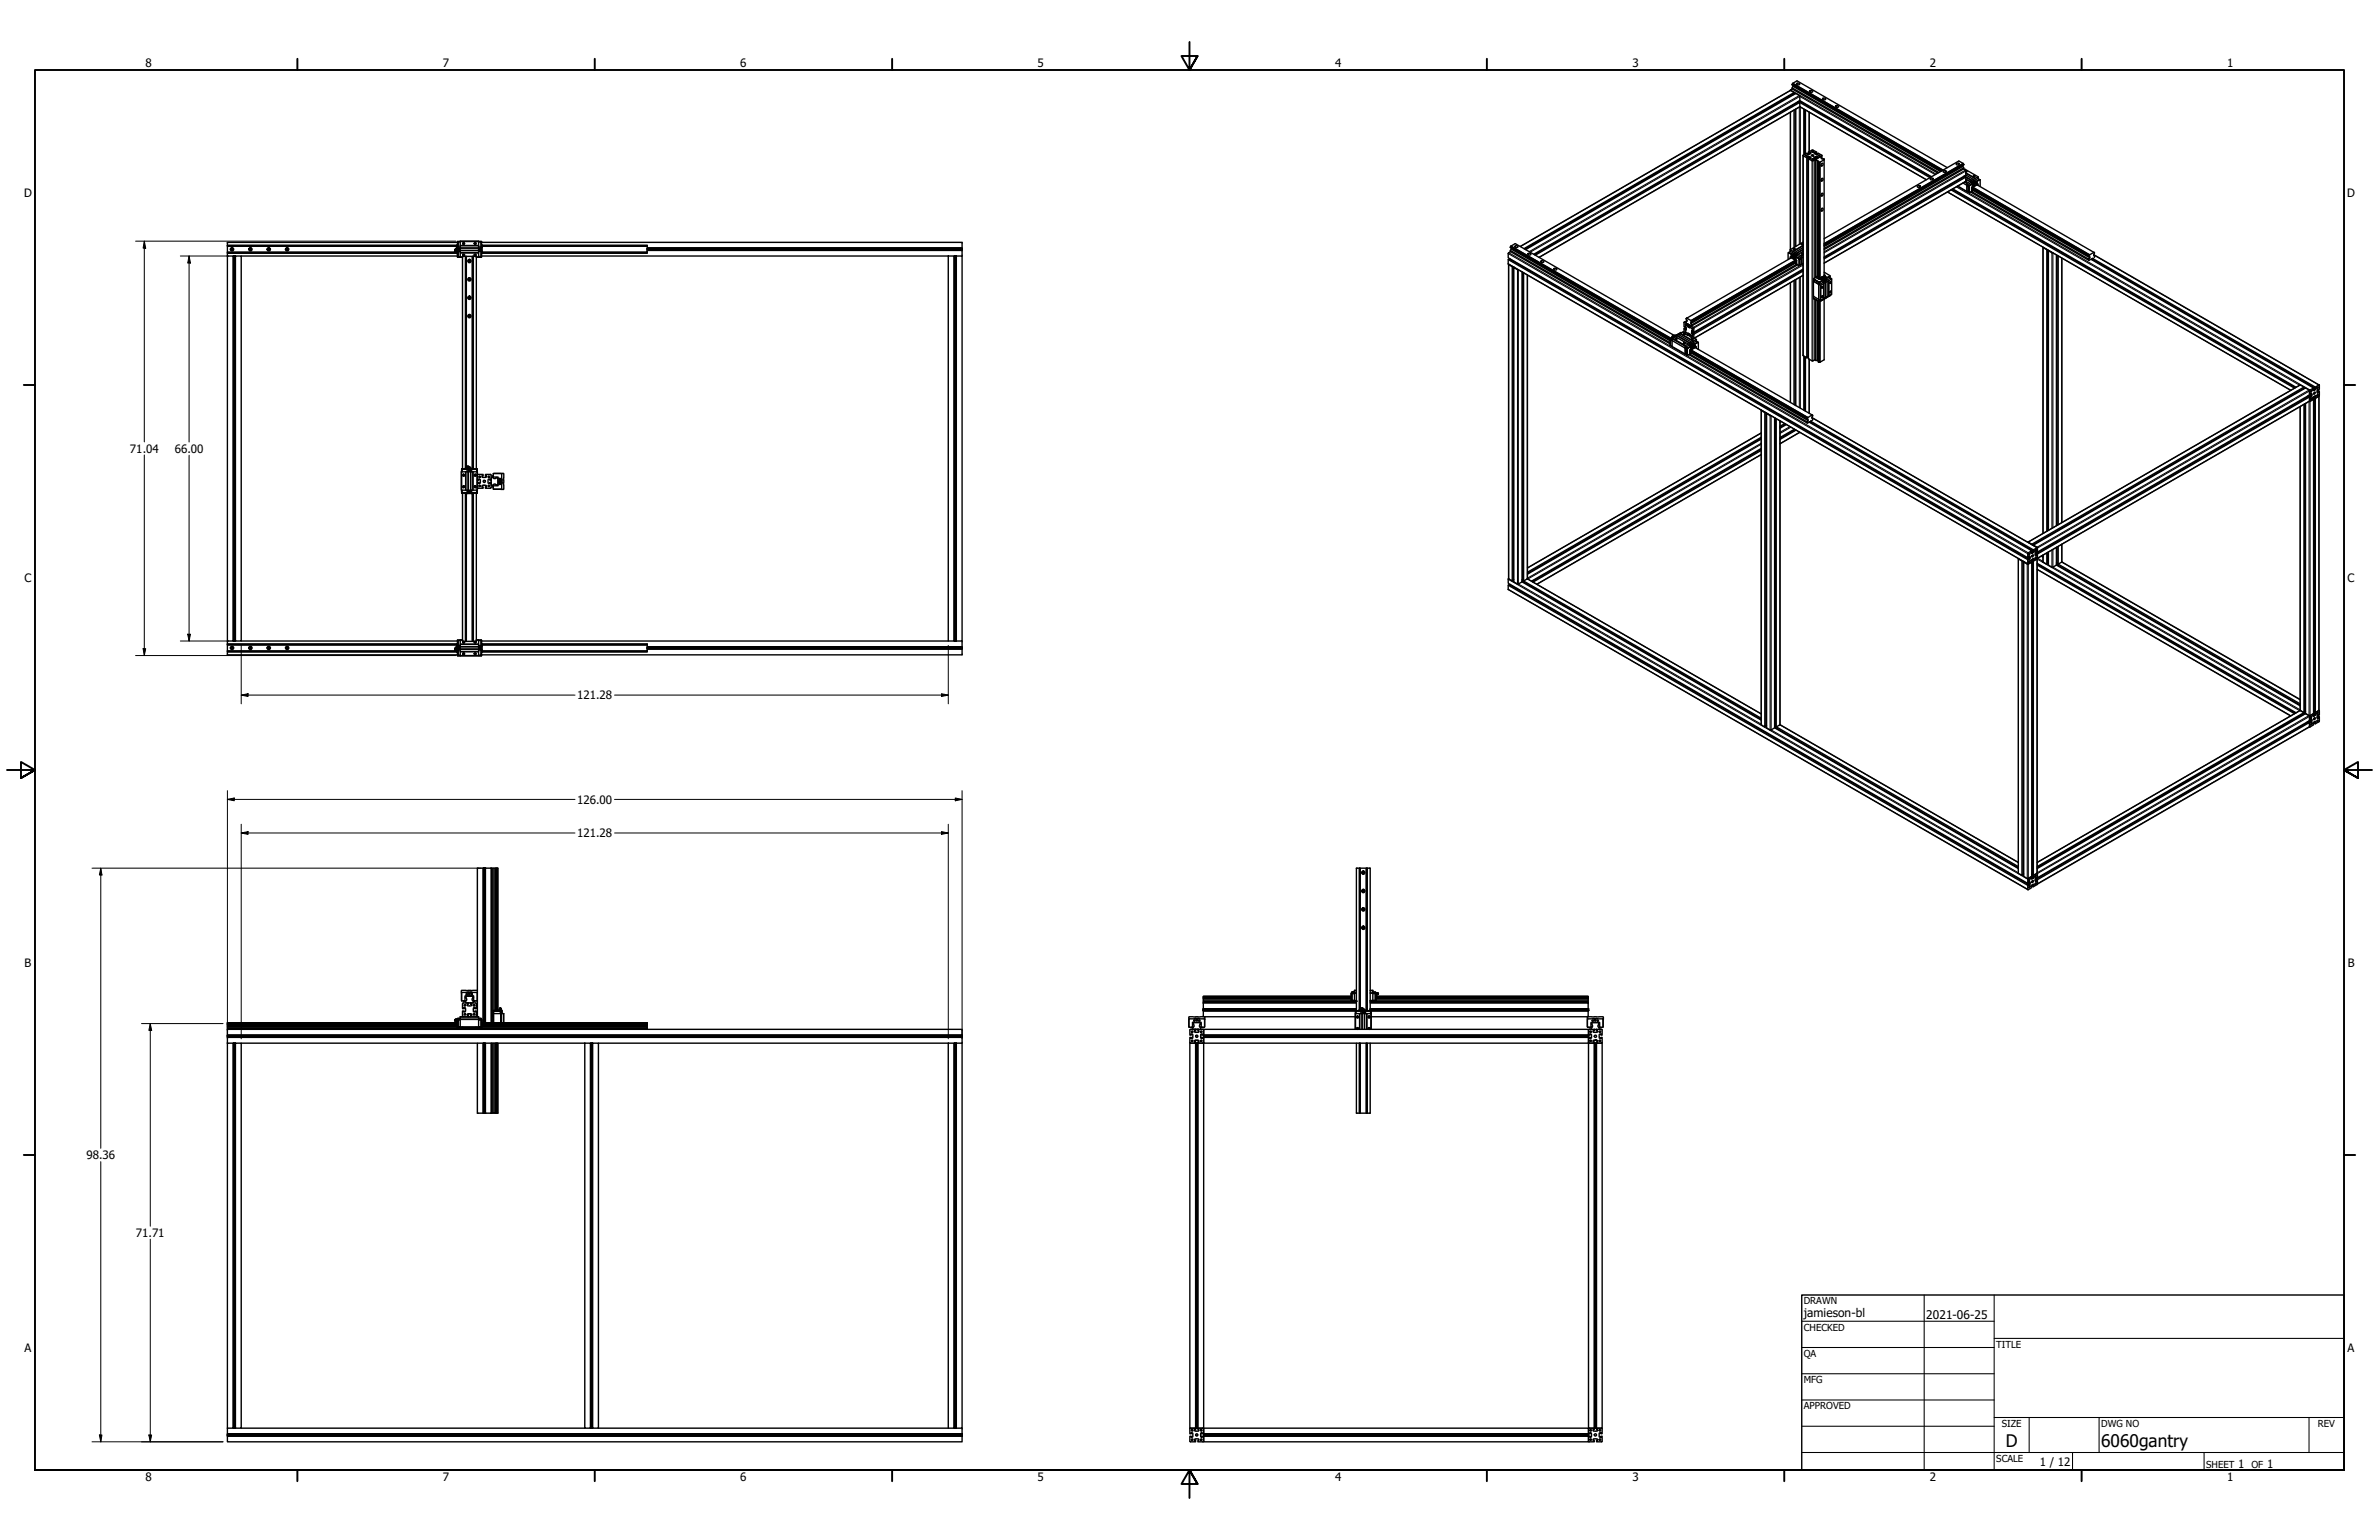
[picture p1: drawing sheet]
<svg xmlns="http://www.w3.org/2000/svg" width="864mm" height="559mm" viewBox="0 0 864 559" stroke-linecap="round" stroke-linejoin="round" font-family="sans-serif">
<defs><g id="words">
<g font-size="6.3">
<text x="728.1" y="524.9">D</text>
<text x="762.8" y="525">6060gantry</text>
</g>
<g font-size="4.3">
<text x="654.8" y="477.8">jamieson-bl</text>
<text x="699.3" y="478.6">2021-06-25</text>
</g>
<g font-size="4.2">
<text x="52.8" y="24.4">8</text>
<text x="160.8" y="24.4">7</text>
<text x="268.7" y="24.4">6</text>
<text x="376.7" y="24.4">5</text>
<text x="484.6" y="24.4">4</text>
<text x="592.6" y="24.4">3</text>
<text x="700.5" y="24.4">2</text>
<text x="808.5" y="24.4">1</text>
<text x="8.8" y="71.4">D</text>
<text x="852" y="71.4">D</text>
<text x="47.2" y="164.2">71.04</text>
<text x="63.4" y="164.3">66.00</text>
<text x="8.9" y="211.1">C</text>
<text x="852.2" y="211.1">C</text>
<text x="209.5" y="253.7">121.28</text>
<text x="209.5" y="291.6">126.00</text>
<text x="209.5" y="303.8">121.28</text>
<text x="9" y="350.8">B</text>
<text x="852.2" y="350.8">B</text>
<text x="31.4" y="420.6">98.36</text>
<text x="49.3" y="448.8">71.71</text>
<text x="8.9" y="490.5">A</text>
<text x="852.2" y="490.5">A</text>
<text x="740.5" y="532">1 / 12</text>
<text x="812.4" y="532.6">1</text>
<text x="823" y="532.6">1</text>
<text x="52.8" y="537.5">8</text>
<text x="160.8" y="537.5">7</text>
<text x="268.7" y="537.5">6</text>
<text x="376.7" y="537.5">5</text>
<text x="484.6" y="537.5">4</text>
<text x="592.6" y="537.5">3</text>
<text x="700.5" y="537.5">2</text>
<text x="808.5" y="537.5">1</text>
</g>
<g font-size="3.5">
<text x="654.8" y="473.2">DRAWN</text>
<text x="654.8" y="482.8">CHECKED</text>
<text x="724.7" y="488.9">TITLE</text>
<text x="654.8" y="492.3">QA</text>
<text x="654.8" y="501.8">MFG</text>
<text x="654.8" y="511.4">APPROVED</text>
<text x="726.7" y="517.7">SIZE</text>
<text x="762.8" y="517.7">DWG NO</text>
<text x="841.4" y="517.7">REV</text>
<text x="724.7" y="530.4">SCALE</text>
<text x="800.9" y="532.6">SHEET</text>
<text x="817.4" y="532.6">OF</text>
</g>
</g></defs>
<!-- layer: Visible (ANSI) -->
<g fill="none" stroke="#000" stroke-width=".51">
<path d="M649.9 32.8l1.4 .8M649.9 32.8l-98 56.6M650.6 31.9l53.2 30.7M650.6 30.6l54.3 31.4M650.6 32.3l-.7 .5M650.7 30.3l-.1 .5 54.1 31.2M650.7 30.3l1.6-1 54.6 31.5M650.7 30.3l54.6 31.5M650.8 30.2l54.6 31.5M650.9 31l-.3 1.3 52.9 30.5M650.9 31.3l53.5 30.9M651 34.2l.1 .2"/>
<path d="M651.3 39.9v49.9M651.6 39.8v49.7M651.9 39.6v49.8M652.1 30.4a.56 .56 0 0 1 .7-.3 .56 .56 0 0 1 .4 .6l-.7 .1zM652.6 36.9l.1 .2M652.8 36.8l47.8 27.7M653.1 36.6l47.9 27.7M653.3 38.8h.1M653.3 38.8l.1-1.7-96.1 55.5M653.3 38.8l-94.6 54.6M653.4 37.1l-.4-.1-96 55.4M653.4 36.5l47.8 27.6"/>
<path d="M653.4 38.7l45.9 26.5M654.8 39.6v16.6M655.1 39.8v16.2M655.4 39.9v15.9M656.9 33.1l.4-.2a.45 .45 0 0 1 .6 0 .45 .45 0 0 1 0 .6 .45 .45 0 0 1-.6 0zM661.7 35.8l.3-.2a.45 .45 0 0 1 .6 .1 .45 .45 0 0 1 0 .6 .45 .45 0 0 1-.7-.1l-.3-.1zM666.4 38.5l.3-.2a.46 .46 0 0 1 .6 0 .46 .46 0 0 1 0 .7 .46 .46 0 0 1-.7-.1zM649.9 40.7v49.9l4.6-2.7M654.5 56.4v72.6l1.4 .9v-72.6l.3-.6h.3M655.3 56.3l.6 .2-.5 .1zM656.2 56.7l-.2 .2 .3 .1v72.7l-.4 .2M656.3 56.1v-.3l-.4-.2-1.4 .8 1.4 .9"/>
<path d="M656.3 55.8l-.3 .1h1l.4-.3-.3-.4v.6M656.5 55.2l1.6-.8 1.3 .8v.9M656.8 56.9l-.3-.2v.9l.9-.2-.2-.3v.4M656.8 56.9v.6zM656.8 40.7v14.4M656.8 55.4l-.3-.2v.9M656.9 57l-.1 .4M657 57l-.1 .4M657 57v.5M657.1 57.1v.4zM657.1 57.1l-.1 .4M657.1 55.2l-.3 .7"/>
<path d="M657.7 54.9l.5 .2-.5 .1zM657.7 57.7l.5 .1-.4 .1zM658.5 57.2l.2-.1v.4zM658.7 55.2l-.2 .4 .9 .5 .6-.2-.4-.1v.3M658.7 57.5l.4-.1 .3 .3M658.8 57.1l-.1 .4M658.8 58v42.8M658.9 57l-.1 .5M658.9 57v.5M659 57l-.1 .5M659.1 55.4l-.4-.2v.6M659.1 56.9l-.1 .5"/>
<path d="M659.1 58.2v42.4M659.4 56.7l-.3 .8M659.4 55.2l-.3 .2v.5M659.4 57.6l-1.3 .8-1.6-.8v72.6l1.4 .8 .9-.4M659.6 55.8l.4-.2 1.3 .7M659.7 56.7l.3 .2-.3 .1zM659.7 56.7h-.3v.9M659.7 58.2v42.1M660 56.3l.6 .2-.5 .1zM660 58.5l.3 .4M660 58.5v42.4l.3 .1M660.2 58.9v42.1"/>
<path d="M660.3 58.9h.3M660.3 58.9v42.1M660.6 58.9v42.1M660.7 58.9v42.1M661.2 59.4l.2-.1a.46 .46 0 0 1 .3 .7 .46 .46 0 0 1-.7 .1zM661.3 56.3l-1.3 1-.4-.3v.5M661.4 56.4v1.2M662.2 57.7h-.8l-.3-.2v-.4l-.5-.2-1.8 1.1 1.2 .5M662.2 57.7v.3l-1.6 .9M662.2 57.7v42.4l-1.6 .9M710.1 59.4a.5 .5 0 0 1 .7-.3 .5 .5 0 0 1 .3 .7h-.8zM712.7 59.4l-1.6-1-48.9 28.2"/>
<path d="M712.7 59.4l.2 .2M712.7 59.3l-50.5 29.1M712.7 59.4l-50.5 29.1M712.9 59.6l-50.7 29.5M712.9 59.6l-50.7 29.4M661.2 64.9l.2-.1a.45 .45 0 0 1 .3 .6 .45 .45 0 0 1-.7 .1zM661.3 75.7l.1-.1a.46 .46 0 0 1 .3 .7 .46 .46 0 0 1-.7 .1zM661.3 70.2a.5 .5 0 0 1 .6 .6 .5 .5 0 0 1-.7 .4l-.2-.3zM696 67.5l.3-.1a.46 .46 0 0 1 .7 0 .46 .46 0 0 1-.1 .7 .46 .46 0 0 1-.6-.1zM700.7 64.9a.5 .5 0 0 1 .6-.4 .5 .5 0 0 1 .3 .7l-.6 .1zM705.4 62.1l1-.1a.52 .52 0 0 1-.4 .7 .52 .52 0 0 1-.6-.5zM706.9 69.7l124.6 71.9"/>
<path d="M708.3 68.9l124.6 71.9M708.7 68.7l124.5 72M708.9 68.6l124.6 71.9M710.7 67.5l3.3 2M712.5 60l.4 1.3-50.7 29.3M712.5 60.4l-50.3 29.1M712.6 66.4l1.4 .8M712.8 61.3l.8 .7M712.9 60.9l-50.7 29.3M713.1 61.5l.2-.1 4.8 2.7M713.1 63.9l2.7 1.5M713.2 66.1l.8 .4"/>
<path d="M713.2 64.1l-.3-.1 .1 .2M713.4 66l.7 .4M713.6 64.3v1.5l-51.4 29.7M713.6 62l.5 .2-.5 .2M713.6 62.1l.3 .3M713.6 62v1.6M713.6 64.3l-51.4 29.6M713.6 64.3l-.3-.3-51.1 29.5M713.6 63.6l-51.4 29.7M713.6 65l1.5 .8M713.6 64.3l2.1 1.2M713.6 63.5l2.7 1.6"/>
<path d="M713.6 62.9l3.4 1.9M713.6 62.7l3.4 2M713.9 65.7l-.3-.3 .5 .2-.5 .2M714.1 67.2v2.2l.6 .3M714.2 67.3v-.3l.7 .4M714.3 67.2l.1 .5zM714.5 67.4l.3 .2M714.7 67.5v2.3zM714.7 69.8l.1 .1M714.9 67.4l-.1 2.5 .8-.4 42.7 24.6 .3-.6M715.3 69.7l43 24.8M715.5 66.2l.6 .3z"/>
<path d="M715.5 66.2l-1.3 .8M715.7 68l.1 1.5 .4-.8M715.8 66l-.3 .2M715.8 66l.6-.4 .6 .3-.7 .4zM715.8 67.9v1.6M715.8 68l2.2-1.2-2.2 1.3M715.9 68.4l42.5 24.4M716 68.3l-.1 .2 42.4 24.5v-.2M716 68.3l42.4 24.5M716.1 68l42.5 24.5M716.1 68l1.6-.9 42.5 24.5M716.1 68l-.1 .3"/>
<path d="M716.2 67.9l42.4 24.6 1.5-.9M716.2 66h.5M716.2 67.3h.1M716.2 69.1l42.4 24.4-.2-.5M716.3 67.2l-.1 .2M716.3 66.3l-.2 .2M716.4 65.6l.3-.1 .6 .3-.3 .1M716.4 63.8l.6 .1-.5 .2zM716.4 64.1l.3-.3 .2 .3M716.8 66.5l.1 .2-.2 .1M717.4 66.7h.1M717.5 66.6h.1"/>
<path d="M717.6 66.4h.1M717.5 66.4v.2M717.5 66.2l-.1 .5M717.5 66.2l.1 .1M717.6 66.3l-.2 .4M718 66.8l.1 .5M718.1 64.9v-.8l-4.1 2.4v3h.2M718.6 65.2l-3.8 2.2 3.8-2.2M718.6 65.2l-.7-.4-1.2 .7M718.6 65.2h.1M718.7 65.2v2.5M718.7 65.2l-3.8 2.2"/>
<path d="M82.5 92.9h2.1v139.7h-2.1zM82.5 89v2.9h83.4l-83.4-.1v1.1M82.5 91.6h83.6M82.5 91.5h83.4M82.5 89.3h83.6M82.5 89.1h83.4M82.5 89h83.4M83.8 90.6h.8M83.8 90.4h.8M83.9 90.3h.7M83.9 90.7h.6M83.9 90.2h.6"/>
<path d="M84.6 92.9h.9M84.8 92.9v139.7v-139.7M84.8 92.9v139.7M85 92.9v139.7M85.2 92.9v139.7M85.3 92.9v139.7v-139.7M85.3 92.9v139.7M85.5 92.9h2.1v139.7h-2.1zM87.6 92.9h78.5M90.5 90.6h.7M90.5 90.4h.7M90.6 90.3h.6"/>
<path d="M90.6 90.7h.6M90.6 90.2h.6M97.2 90.6h.7M97.2 90.4h.7M97.2 90.3h.7M97.3 90.7h.6M97.3 90.2h.6M103.8 90.6h.8M103.8 90.4h.8M103.9 90.3h.7M103.9 90.7h.6M103.9 90.2h.6"/>
<path d="M165.1 91l.5 .2M165.1 91l-.1 .2h.6M165.1 91.3l.2 .1M165.1 90.7v.3M165.2 90.6l.2 .1M165.2 90.8v.1M165.3 90.7l.3 .2M165.3 90.7h-.2l.7 .2M165.4 90.7l.2 .1M165.4 90.7h-.1M165.6 90.1l-.3 .5M165.6 91l-.1 .1"/>
<path d="M165.6 91.1v.1M165.6 90.8l.2 .1M165.6 90.9h.2M165.6 90.8v.1M165.6 90.1h.3M165.7 90.7h.2M165.8 91h-.2M165.9 90.7v1.3h.2M165.9 90.2v.2M165.9 90.4h.1M165.9 90.1h.2M165.9 90.6v.1"/>
<path d="M165.9 90.7h.1M165.9 90.7h.2M165.9 90.1v.1M165.9 90.4v.2M165.9 89h.2M165.9 91.9h.2M165.9 89.8h.1M165.9 91.1l.1 .5M165.9 90.4h.2M165.9 91.1h.2M165.9 89.8h.2M166 91.1l-.1 .1"/>
<path d="M166 89.3l-.1 .4M166.1 93.1h1M166.1 93.1l.3 .2M166.1 87.8h1M166.1 88.8h-.2v1.3M166.1 87.9h-83.6v1.1M166.2 93.1h.1M166.2 89.6v-1.8v5.3v-1.9M166.2 93.3h.1M166.2 89.6v1.6h.9M166.2 90.9h8.4v.3h-.9M166.2 90h8.4v.9"/>
<path d="M166.2 89.6h.9M166.4 87.6h.4M166.4 93.3h.4M166.4 93.3h.7M167.1 89.1h6.6M167.1 93.2h.8M167.1 91.8h6.6M167.1 91.7h6.6M167.1 90.9h6.6M167.1 90h6.6M167.9 93.3h-.8v-5.8h6.6v5.8h-.8M169 93h-1.1v77.1"/>
<path d="M169 93v77M169.2 93v77.1M170.2 94.4v.6M170.3 94.3v.8M170.4 94.3v.8M170.5 94.4v.7M170.6 94.4v.6M170.7 94.4v.5M171.4 93v77M171.5 93v77.1M171.8 93v77M171.8 93h-2.8v77"/>
<path d="M171.8 93h1.1v77.1M172.9 93.2h.8M173.7 89.6h.9v.4M173.7 87.8h1.1M173.7 93.1h1.1M174.1 87.6h.3M174.1 93.3h.3M174.4 87.6h-8.3v5.5M174.4 87.6l.4 .2M174.6 89.6l.1-1.8v5.4l-.1-2M174.6 87.6h.1M174.6 93.3h.1"/>
<path d="M174.8 87.8v5.5h-1.1M174.8 91.1l.1 .5M174.8 89.3h.1M174.8 91.9h.2l-.2 .1M174.8 89h.2v2.9M174.8 88.8l.2 .2M174.8 87.9h174.4v2.1M174.8 92.9h169.4M174.9 89.3l-.1 .5M174.9 91.5l-.1 .1M175 89.3h59.9v2.2h-59.9M175 89h59.9l-59.9 .1"/>
<path d="M234.9 90.9h114.3v2M234.9 90h114.3v.2h-114.3l114.3 .1h-114.3M234.9 91.6v.2l-59.9 .1 59.9-.1M234.9 91.5l-59.9 .1M234.9 89.1v.2h-59.9M344.2 92.9h2.1v139.7h-2.1zM346.3 92.9h.9M346.5 92.9v139.7M346.5 92.9v139.7v-139.7M346.6 92.9v139.7M346.8 92.9v139.7M347 92.9v139.7"/>
<path d="M347 92.9v139.7v-139.7M347.2 92.9h2v139.7h-2zM349.2 90.4l-114.3 .2h114.3l-114.3 .1h114.3v.2M349.2 90.3l-114.3 .1M547.5 94.2l.1 1.6M547.6 95.8l188.6 108.9M547.6 95.9v114.2l1.4 .7 .1-114.1M547.6 95.8l1.4 1M548.3 94l-.2 .2M548.3 90.9l58 33.5M548.3 89.7l58 33.5M548.3 89.6v.2l58 33.5"/>
<path d="M548.3 89.6l58 33.5M548.4 91.3l-.9 .6v1.6l188.6 108.9 .6-.7 .2 .4-.4-.2 .4 .2M548.4 89.3l-.1 .3M548.4 89.3l1.6-.9 57.8 33.3M548.4 89.3l58.1 33.5M548.5 89.3l58.1 33.4M548.6 90l-.3 1.2 58 33.6M548.6 90.4l57.7 33.3M549.3 96.8v113.8l-.3 .2M549.6 97v.1M549.7 97l-.2 .1M549.8 89.5a.56 .56 0 0 1 .7-.4 .56 .56 0 0 1 .4 .6l-.6 .2z"/>
<path d="M551.1 97.9l-1.6-.8v114l1.4 .9 1.6-.9v-112.4M552.8 98.8v111.8l.3 .2v-111.8M553.2 90.2l98.1-56.6v.4l-97.7 56.4M553.8 90.6l98.1-56.7 1.4 .9 .1 1.7-96.6 55.8M554.5 99.8v110.2l-1.4 .8M554.7 92l.3-.1a.45 .45 0 0 1 .6 0 .45 .45 0 0 1 0 .6 .45 .45 0 0 1-.6 0l-.4-.2zM559.3 94.8a.51 .51 0 0 1 .7-.3 .51 .51 0 0 1 .3 .7h-.7zM564.1 97.5l.3-.2a.46 .46 0 0 1 .6 .1 .46 .46 0 0 1 0 .7 .46 .46 0 0 1-.7-.1zM649.2 91.7v2.4M649.2 91.7l3.8 2.2M649.3 91.6l3.8 2.2zM649.3 91.6l-.1 .1"/>
<path d="M649.4 91.6l.6-.4 1.2 .7M649.8 91.3l.1-.7 3.9 2.2 .1 3.1h-.2M649.9 93.7l.1-.5 2.1 1.2M649.9 93.2l2.3 1.3M650.3 92.8l.2 .4M650.3 93l.1 .1M650.4 93v.1M650.4 92.9v.2M650.4 92.7l.2 .5M650.4 93.1l.2 .1M650.4 92.7l-.1 .1M650.6 92.3l.3 .1"/>
<path d="M650.9 92.4l.6-.4 .6 .4-.5 .4zM651.1 90.5l.1-.3 .3 .3M651.1 93l-.1 .2 .3 .1M651.3 92.5h.5M651.5 92l-.9 .3M651.6 92.8l.2 .2M651.6 93.6l.2 .2M651.7 95.5l-37.9 21.9 .2 .6M651.7 93.8h.1M651.7 95.2l.4 .7M651.7 93.8v.1M651.8 94.4l-37.9 22"/>
<path d="M651.8 94.5l-1.6-1-37.9 21.9 1.6 .9M651.8 93l.6-.4zM651.8 94.5l.2 .3M651.8 94.5l-37.9 21.9M652 94.8l-38 21.9M652 94.8v.2l-38 21.9M652 94.8l-38 22.1M652.1 94.5l.1 1.4M652.1 94.6l.1 1.3M652.1 92.4l.3 .2M652.3 95.9l-38.3 22.1v.3M652.4 92.6l1.3 .8"/>
<path d="M652.6 96.1l-38.6 22.3-1.2-.7M653 93.9l.1 .1M653.1 93.8h.1M653.1 94v2.3l-.9-.4M653.2 94h.1M653.2 94v2.2zM653.4 93.7h.3l-.2 .4zM653.4 93.9l-.3 .1M653.7 93.7v-.3l-.7 .5M653.9 93.6v2.3l-.8 .4M654 92.2v-.3l.4 .3M654 88.8l.1-.3 .3 .3"/>
<path d="M654.5 97.7l-39.6 22.9-.4-.2v-.4l-.4 .3 .1-.4 .3 .1-.4 .3M654.5 91.9l-.6 .2h.6M654.5 88.6h-.6l.6 .1M654.5 98.4l-39.6 22.9M654.5 98l-40 23M654.5 99.9l-39.7 23M654.5 89.1l-3.6 2.1M654.5 89.2l-3.6 2M654.5 89.9l-2.9 1.7M654.5 90.5l-2.4 1.4M654.5 90.6l-2.3 1.3M654.5 91.2l-1.7 1.1"/>
<path d="M654.5 92.5l-.7 .3M654.5 92.6l-.6 .4M654.5 93.3l-.6 .4M654.5 95.6l-.6 .3M662.2 98.9l2.1 1.2M662.2 99.7l.4 .2-.7 .5M662.6 99.9l-.4 .4M743 90.6l-1.4-.9v103.8M743 90.6v102.1M743.1 90.6h-.1M743.3 90.7v101.8M743.6 91l1.6 .8"/>
<path d="M743.6 90.9h.1M743.7 90.9l-.1 101.5M746.5 92.5v98.2M746.8 92.7v97.9M747.1 92.9v97.5M748.5 93.7v95.8M758.3 93h.1M758.3 94.1v.4M758.3 94.5h.1M758.4 93l.1 .1M758.5 92.5l-.1 .3M759.1 94.1l80.8 46.7-1.5 1.1"/>
<path d="M759.3 94l81.2 46.8 .2-.1v.3M759.7 93.8l80.8 46.7 .1 .7M759.8 93.7l-1 .5M760 92.4l81.9 47.3M760.2 91.6l.1 .1M760.2 91.6l.1 .2-.3 1 .3 .1v.5M170.2 101v.7M170.2 107.7v.6M170.2 114.4v.6M170.3 101v.7M170.3 107.6v.8M170.3 114.3v.8"/>
<path d="M170.4 101v.7M170.4 107.6v.8M170.4 114.3v.8M170.5 101v.7M170.5 107.6v.8M170.5 114.3v.8M170.6 101.1v.6M170.6 107.8v.5M170.6 114.4v.5M170.7 101.1v.5M170.7 107.8v.5M170.7 114.4v.5"/>
<path d="M611.3 119.3l.2 1.7M611.7 118.7v-.3l.2 .2 .2 .8v.4h-.4l.4-.3M612.1 119.2l-.4 .6M612.1 118.8l-.8 .5 .4 .1M612.3 115.4l-.2 .4 .3 .8-.3 .2v.4l.7 .5M612.3 115.4l-.2 .2M612.3 115.4h.1M612.4 116.3l-1 .6M612.8 117.7l-1.5-.7v1.6h.6M612.8 117.7l-.2 .8M612.9 118.6l.5-.2zM613.2 117.9l-.4 .2-.3-.2v.3"/>
<path d="M613.2 118.8l.5-.2zM613.4 118l1.4 .9v1.7l-.7 .4 .5-.6M613.4 118l.3 .9h-.4l.4-.3M613.4 118.5l-.4 .2 .6-.1-.4 .2M613.4 118.4l-.4 .3M613.4 118l-.8 .5 .3 .1M613.9 116.4l.1 .2M614 116.9l-.1 .1M614 116.9l-.2 .5M614.1 118.9l.4 .5-.4-.1zM649.9 102.6v43.5M651.3 101.8v45"/>
<path d="M651.6 101.6v45.4M651.9 101.5v45.7M658.3 102v5.5l2.5 1.5 1.2-.6M658.4 101.3v.7l1.9 1.2M658.4 101.2l2.1 1.1M658.4 101.3l1.9 1.1zM658.4 108.3l1.9 1.1zM658.4 101.2v.1M658.8 108.6v22M659.1 108.8v22h.6M659.1 100.6l-.7 .6M659.1 100.6l1.2 .7"/>
<path d="M659.7 109.2v21.6l.3 .2M660 109.3v22.1h.2M660 100.5l-.3-.2-.6 .2 1.2 .7 1-.5M660.1 102.6l.3 .3zM660.1 108.8l.3 .3zM660.2 109.4l.1 22M660.2 103.2v5.4M660.3 101h.3M660.3 102.3v.4M660.3 108.7v.2M660.3 109.2v22.2M660.3 101.2l.2 .1"/>
<path d="M660.5 109.4l1.7-.9v22.1l-1.5 .8v-22M660.5 102.5v.7l-.2-.3M660.5 102.4v.1M660.5 102.5l3.8-2.2zM660.5 102.3v.1M660.5 108.8v.7M660.6 109.5l.1 21.9M660.8 103.5v5.5M661 103.5v5.5M661.2 101.3h.2M661.4 101.2h.1M661.3 100.8l-.8 .4"/>
<path d="M661.4 107.5l.3 .1-.2 .3h-.3zM661.4 100.6l.3-.1 .1 .4-.3 .1M661.4 100.7l.1 .1zM661.4 107.4l.1 .4h-.3M661.4 104l.2 .3-.4 .1M661.4 101h.1M661.8 100.9l-.2 .1M661.8 101l.2 .2M661.8 101l.1 .1M661.9 108.5l-1.4 .9M661.9 101.7v.7M661.9 100.4l-.2 .1"/>
<path d="M661.9 100.4l.2 .2M661.9 101.1h.2M661.9 101.1l.1 .1M661.9 102.4l-1.4 .8M661.9 100.4h.3l.2 .3M661.9 101h-.2M661.9 101h.1M662 101h-.2M662 101.2h.3M662 102.9v5.5M662.1 100.6l-.2 .4M662.1 101.1h.1"/>
<path d="M662.1 101.1l-.1 .1M662.1 100.6h.1M662.1 100.6l-.1 .4M662.2 101.6l-.3 .1M662.2 102.3l-.3 .1M662.2 101.1h.1M662.4 100.5h.4M662.4 101l-.2 .1M662.4 101h-.6M662.4 101l-.1 .1M662.4 100.8l-.1 .3M662.4 100.8v.1"/>
<path d="M662.4 100.6v.4M662.4 100.9v.1M662.5 100.5h.2M662.6 108l-.2 .2M662.6 102.6v5.4M662.6 100.4v.1M662.6 108l-.3 .1M662.6 101.5l-.2 .5M662.8 107.9l-.6 .6v-.2M662.8 101.2v.8l-.6 .3v-.7M662.8 100.6h-.4M662.8 101.2l-.6 .4"/>
<path d="M662.8 100.5v.1M663 101l.1 .8-.3 .2M663.1 107.9l-.3 .2M663.1 101.1l-.3 .1M663.1 107.9l1.2-.7-1.2 .7M663.1 107.8v.1M663.3 102.2v5.5l-1.3 .6M663.8 101.9v5.4M663.9 101.9v5.4M664.3 100.1v.9l-1.2 .7M664.3 107.1v.2l-3.8 2.2-2.1-1.1v-.8M664.3 100.8l.6 .4-3.9 2.3-2.6-1.6"/>
<path d="M664.3 100.1l-3.8 2.2M664.4 105.7l.3 .2-.4 .4v-.6l.3 .2-.4 .2M664.4 102.3l.3 .3-.5 .3 .2-.6 .2 .2-.4 .2M664.9 101.2v5.5l-1.6 .9M606.3 123.1h.1M606.3 125.3h.1M606.4 123.1h.1M606.4 123.1v2.2v-2.2M606.4 122.8l.1 .1M606.4 123.1l.2 .1M606.4 125.3l.6 .4M606.5 122.9h.1"/>
<path d="M606.6 122.9l.4 .2M606.6 123.2l.2 .4zM606.8 123.3l.2 .1M607 122.9l4.7 2.7M607 125.7l4.8 2.8M607 123.6l4.7 2.7M607.1 122l.2-.1 .1 .3M607.1 122l.1 .4zM607.1 122.7l4.7 2.7M607.1 122.1l.1 .2-.1-.2M607.6 121.7l.1 .2M607.6 121.7l-.3 .2"/>
<path d="M607.6 121.7h.1M607.6 121.7l.2 .2M607.7 121.9v.2M607.7 121.9h.1M607.8 122.1l-1.3 .8M607.8 122.2l-1.2 .7M607.8 122.2h.1M607.8 122.1v.1M608.1 121.9l-.3 .2M608.1 121.9l.2 .1M608.1 121.9h.1M608.1 121.7h.2"/>
<path d="M608.2 121.6l-.5 .1 .1 .2M608.3 123.1v-.3h.3v.3M608.8 121.5l-.7 .4M608.8 121.5l.1 .1M609 121.4l-.2 .1M609 121.4l.2 .1M609.3 121.4l4.7 2.7M610.3 120.7l-1.3 .7M610.4 120.8l-.2-.2-3.8 2.2-.1 2.5M611.2 121.3l.1-.2 .3 .2M611.2 124.8l.1-.3 .3 .3M611.3 120.6l-.3-.2-2.9 1.7"/>
<path d="M611.5 121l1.3 .8 .7-.5M611.5 121l-.4 .3 .5 .1 .1-.2M611.8 126.2v2.2l.7 .4M611.9 128.5h-.1M611.9 126.3v-.3l.7 .4M611.9 126.3h.3v.4zM612.2 126.4l.3 .2M612.4 126.6v2.2zM612.5 121.2l.1-.4 .9 .5 .2 .6-.3-.2 .3-.2M612.6 126.4l-.1 2.4 .9-.3M612.8 124.8l-4.7-2.7-1.1 .8v2.8M612.9 121l-.4 .2 .3 .1"/>
<path d="M613 128.7l43 24.8M613.1 121.6l.3 .2M613.2 121.2l-.4 .1v.5M613.2 125.2l.6 .4zM613.2 125.2l-1.3 .8M613.3 128.5l42.7 24.6 .3-.5M613.4 121.7v.4l1.3 .8M613.4 127.1v1.4l.4-.1 .1-.7M613.5 125l-.3 .2M613.5 125l.6-.4 .6 .4-.7 .3zM613.5 126.9v1.6M613.5 124.5l-4.7-2.8-.3 .2 4.9 2.6"/>
<path d="M613.6 127.4l42.5 24.4M613.6 127l2.1-1.2-2.2 1.1v.2M613.7 127.3l-.1 .3 42.4 24.3M613.7 127.3l42.4 24.5M613.9 127.1l42.3 24.4-.1 .3M613.9 127l42.4 24.5 1.5-.9M613.9 127.1l1.5-1 42.5 24.5M613.9 127.1l-.2 .2M613.9 125h.5M613.9 126.4h.1M613.9 128.1l42.4 24.5-.2-.6M613.9 124.8l.5 .2-.5 .1z"/>
<path d="M614 126.2v.1M614 126.2v.2M614 125.3l-.2 .2M614.1 123.1l.1-.3 .4 .3M614.1 121l.1 .2M614.2 121.2l.3-.2v.4zM614.4 125.7l.3-.2-.2 .5zM614.4 124.5l-.3 .1M614.4 124.5l.6 .3-.3 .2M614.5 120.3l-.4 .3 .5-.2M614.5 120.2l-.4 .4M614.5 120.1l-.5 .4"/>
<path d="M614.5 120.1l-.4 .3M614.5 125.5l.1 .4-.2-.1M614.5 122.7l-.5 .3 .5 .1 .2-.2M614.5 121l.4 .3M614.6 120.4l-.5 .3M614.7 123.8l-4.8-2.7 4.8 2.7M614.9 121.3v1.5l-.2 .1M615.1 122.7l.7 .4M615.2 125.6h.1M615.3 125.5h.1M615.3 125.5v.2M615.7 125.8l.1 .5"/>
<path d="M615.8 123.9v-.8l-4 2.3v3.1M616.3 124.1l-3.8 2.3 3.8-2.2M616.3 124.1l-.7-.3-1.2 .7M616.3 124.1v.1M616.3 124.2h.1M616.4 124.2v2.5M616.4 124.2l-3.8 2.2M654.8 129.2v19.6M655.1 129.3v19.7M655.4 129.5v19.7M656.3 129.3h.2M656.8 130.4v19.6"/>
<path d="M658.8 130.6l.3 .2M660.3 131.4h.3M639.3 148.8v114.2l1.4 .8 .1-114.1M639.3 148.8l1.4 .9M639.3 159.3l-84.8 49M639.3 159.1l-84.8 48.9M639.3 158.7l-84.8 48.9M639.3 157.1l-84.8 49M641 149.8v113.8l-.3 .2M641.3 149.9v.1M642.8 150.8l-1.5-.7v114l1.4 .8 1.5-.8v-112.5M644.5 151.8v111.8l.3 .2v-111.8"/>
<path d="M646.2 152.8v110.1M646.5 152.9l-.3 .2M647.8 153.7l-1.6 1M648.2 153.9l-2 1.2M648.5 154.1l-2.3 1.3M651.4 155.8l-5.2 3M651.6 155.9l-5.4 3.2M652 156.1l-5.8 3.3M653.3 156.9h.1M653.3 156.9l-7.1 4.1M656 153.1v.4M656 152h.1"/>
<path d="M656.1 152l.1 .1M656.7 153.2l80.9 46.6-1.5 1v1.6l.8 .4-.2 .3M657 153l81.1 46.9 .3-.1v.2M657.3 152.8l80.8 46.7v.4M657.3 152.8l-1.3 .7M657.7 151.5l81.9 47.3M657.9 150.6l.1 .1M657.9 150.6l.2 .3-.4 .9 .4 .2v.3l-.8 .5M835 147.6v110.2M836 141l.2 .2M836.4 140.5l-1.4-.9-98.8 57.1M836.7 146.6v111.8l-.3 .2v-111.9"/>
<path d="M836.9 146.4v112.6l1.3 .7M837.6 143.8l.2 .2M838.1 143.4l.7 .4v.3l.2-.1-.2-.2-.4 .2-.6-.4M838.3 145.6l-98.7 57M838.4 145.5l.2 .1M838.4 141.9v1.4l.6-.7 .2 .4-.4-.3 .4 .4M838.4 145.5l-.1 .1M838.4 141.9v1.4l-98.8 57v-1.4M838.4 141.9l-1.5-1.1-98.8 57.1M838.4 145.6h.1M838.5 143.3l.7 .4-.2 .3M838.6 145.6l1.3-.8v114.2l-1.3 .7"/>
<path d="M838.6 145.6l-.3 .1M838.6 143.2l.6 .5M838.8 143.1l.4 .3M838.8 142.9l.4 .4M839 144.5l.2 .1-.3 .4zM839 141.8l.2 .1-.3 .3zM839.2 143.1l-.4-.2 .4 .3M839.7 141.3l.3 .3M839.7 141.3l.4 .2M839.9 144.5v.3l-1.3 .8M839.9 140.8l-.3 .9 .4-.1-.4-.2M839.9 141.2l.3 .3"/>
<path d="M839.9 141.1l.4 .3M839.9 140.8l.7 .4-.2 .2-.5-.3M839.9 144.1v.3M840.1 142.3a.31 .31 0 0 1 .3 .5 .31 .31 0 0 1-.5-.1zM840.4 143.7l.3 .3-.2 .1M840.5 140.5l1.4-.8v1.6l-.6 .1M840.7 144l-.1-.4-.9 .5-.1 .5 .3-.1-.3-.2M841.2 141.9l.4 .6M841.2 141.5l.7 .5-.3 .2M841.6 141.5v-.3l-.4 .3 .1 1.2 .3-.2-.4-.3M841.8 143.8l-1.3 .7-.8-.4M841.8 143.8l-1.3 .7v114.1l-.4-.2v-114.1l.4 .2v-.4l-.5-.2"/>
<path d="M841.8 143.7v114.1M841.9 142l-.1 1.8M167.6 170.6v.3M167.6 170.2v.1M167.6 178.2v.3M167.6 178.8h.1M167.7 170.1h5.5v1.1M167.7 170.1l-.1 8.8h5.4M167.7 170.1v1.1M167.7 177.9v1M167.9 178.9v53.8h1.1M168.8 178.9h.1"/>
<path d="M168.9 170v.1M169 179.1v53.6M169 179.1v53.6h.2v-53.6M169 171.2v6.7M169.2 179l.1 .1M169.2 178.9v.1M169.3 170h-.1M169.3 179.1v53.6h2.1M169.3 170h.4M169.3 179.1h.4M169.5 170.3l-1.8-.1h5.4l-1.9 .1M169.5 178.8h-1.8h5.3"/>
<path d="M169.6 169.2l-.1 .2M169.6 169.7h.1M169.6 169.2h.3l-.3 .5-.2-.2zM169.7 170h.1M169.7 179v.1M169.7 170.1h.1M169.7 178.9v.1M169.8 169.7h.1M169.8 169.8l.1 .1M169.8 169.2l.3 .1M169.9 169.9h.1M169.9 170.3v8.5h-.4v-.9"/>
<path d="M169.9 169.7v.2M169.9 169.7h.2M170 171.2v6.7M170.1 170l-1.3 .1M170.1 169.4l-.2 .3M170.1 169.7l-.1 .2M170.1 170h.1M170.1 169.4h.1M170.1 169.9h-.1M170.1 169.9v.1M170.1 169.2v.2M170.1 169.2l.1 .1"/>
<path d="M170.2 169.4l-.1 .3M170.2 170h.1M170.2 170l-.1 .1M170.2 169.4l.5 .1 .1 .5M170.2 169.3v.1M170.2 169.3l-.1 .6M170.3 170h.1M170.3 170h.2M170.4 170h.1M170.4 170v.1M170.5 170h.1M170.6 170h.2"/>
<path d="M170.8 170l1.2 .1M170.8 170v.1M170.8 170.3v8.5h-.9M170.9 171.2v6.7M171.1 179v.1M171.1 170h.4M171.1 179.1h.4M171.1 170.1h.1M171.1 178.9v.1M171.1 170h.1M171.2 170.3h-1.7v.9M171.2 177.9v.9h-.4"/>
<path d="M171.2 170.3v.9M171.2 178.8h1.8M171.4 179.1l.1 53.6M171.5 170h.1M171.5 179.1v53.6h.3M171.5 178.9v.1M171.5 179v.1M171.6 171.2v6.7M171.7 171.2v6.7M171.8 179.1v53.6zM171.9 178.9l-3 .2M171.9 170v.1"/>
<path d="M172 178.9l-.1 .2M172.9 178.9v53.8h-1.1M173 178.8h.1M173 170.1v1.1M173 177.9v1M173.2 171.2v6.7M173.2 170.6v.3M173.2 178.2v.3M173.2 177.9v.6M173.2 178.8h.1M173.2 178.5l-.2 .4M173.3 172.4v1.8h.5v-.4h.3l.3 .8-.3 .9h-.3v-.4h-.5v1.8l.2 .2"/>
<path d="M173.3 171.2h-5.9v6.7h5.9M173.3 171.2v1.1M173.3 174.2v.9M173.3 177v.9M173.3 172.4l.2-.3h1.9v.6h-.5v.3l.9 .3 .8-.3v-.3h-.4v-.6h1.9l.1 .3M173.5 177.2h1.9v-.5h-.5a.74 .74 0 0 1 1.1-.6l.6 .2v.4h-.4v.5h1.9M178.2 176.9l-.2 .2M178.3 172.4v1.8h-.5v-.4l-.6 .3v1.2l.6 .2v-.4h.5v1.8M178.9 176.7h.1M178.9 172.9v.1M178.9 172.7v.3M178.9 176.4v.3"/>
<path d="M178.9 176.3v.1M178.9 172.7h.1M178.9 176.3h.2M178.9 176.7h.2M178.9 172.7h.2M178.9 173h.2M179.1 173.1l.1-1.3 2.9 .2v5.4l-2.9 .1-.1-1.2M179.1 173.4v-.3l1.7 .1v3.1h-1.7v-.4M179.1 172l.1-.2 3.7 .1v5.6h-3.7l-.1-.1M180.1 173.3l-.3 .4h-.5l-.4-.5-.6 .2v2.6l.6 .1 .4-.5 .6 .2a.44 .44 0 0 0 .4 .3 .44 .44 0 0 0 .4-.3v-2.3l-.3-.2M180.1 173.3h.3M181.3 174.9v.2"/>
<path d="M181.3 175.1l.1 .1M181.3 174.8l.1 .1M181.3 174.9h.1M181.3 174.6v.2M181.4 175.3v.4l.3-.2-.1 .3h-.3l.1-.4M181.4 173.7l.1 .2zM181.4 174.9h.5M181.4 175.3h.5l-.1 .2M181.4 174.9a.35 .35 0 0 1 0-.5 .35 .35 0 0 1 .5 0 .35 .35 0 0 1 0 .5M181.4 175.2v.2M181.5 175.5l.3 .1zM181.6 174.3l-.2 .1"/>
<path d="M181.6 175.6h.1M181.6 174.8l-.3 .1M181.6 174.9l-.3 .1M181.6 174.8l.3 .1M181.6 174.9l.3 .1M181.6 174.8v.1M181.7 174.3l.2 .6M181.7 174.3h-.3l-.1 .5M181.7 174.3l.2 .1M181.9 174.9h.1M181.9 175.2v.2M181.9 174.9v.3"/>
<path d="M182 174.6v.2M182.1 173.9h.1M182.1 175.5h.1M182.2 173.8v1.7M639.3 163.4l-82.8 47.8M639.3 163l-83.1 48M639.3 162.8l-83.4 48.1M639.3 165l-81.4 47M736.1 196.7l1.5 .8 98.8-57v.3l-98.6 56.9M737.6 199.8l-.4 .9h.5l-.4-.3M737.6 199.9l.7 .4-.2 .2M737.6 197.5v.1"/>
<path d="M738.1 197.9h.1M738.1 197.8l1.5 1.1M738.2 199.9l.2 .1-.1 .3M738.9 199.5l.3 .2-.3 .3zM739.6 198.9l-1.5 .6M739.6 198.9v1.4l-.6 .1M746.5 198.6v6.4M746.8 198.5v6l.3 .2M747.1 198.3v6.4M748.5 197.5l-.1 6.5M547.5 212.3v1.6l188.7 108.9M547.6 209.9l-.1 1.7 188.6 108.9 .6-.7 .2 .4-.4-.2 .4 .3"/>
<path d="M548.3 212.1l-.2 .2M549.3 210.3h.2M552.5 211.1l86.8 50.2M552.5 210.9l86.8 50.1M552.5 210.5l86.8 50.1M552.5 210.3h.3M554.4 210l84.9 49M554.5 209.9v.2M732.7 202.8v114.1l1.3 .7 .1-114.1M732.7 202.7l1.3 .9M734.4 203.6v113.8l-.4 .2M734.6 203.8l.1 .1"/>
<path d="M736.1 203.1l.3-.2-188.5-108.9-.4 .2 188.6 108.9v1.6h.2M736.3 204.7l1.3-.7v114l-1.3 .8M736.3 204.7h-.3l-1.4-.7v114l1.7 .8M736.3 202.2l.6 .3v.3M736.4 202.9l.3 .2-.3 .1zM736.4 202.1l.5 .4M736.4 201.9l.5 .3M736.7 203.5l.2 .3-.4 .2zM736.7 200.8l.2 .2-.4 .3zM736.9 202.2l-.5-.2 .5 .4M737.4 200.3l.3 .4M737.4 200.3l.4 .3"/>
<path d="M737.5 203.2v.3M737.6 203.5v.5l-1.3 .7M737.6 200.2l.5 .3-.6-.2M738 202.8l.4 .2-.3 .2M738.4 203l-.1-.4-.9 .5-.2 .6 .4-.2-.3-.1M738.8 201l.5 .2v.4M738.9 200.6l.7 .4-.3 .2M739.2 200.5l-.2 .2M739.3 200.5v-.3l-.5 .5v.9h.5l-.5-.2M739.3 200.9l98.8-57.1 .3 .2v1.5v-1.5l-98.8 57zM739.5 202.8l-1.4 .8-.7-.5M739.5 202.8l-1.4 .8v114l-.3-.2v-114l.3 .2v-.4l-.4-.3"/>
<path d="M739.5 202.8v114.1M739.5 205l93.4 54M739.5 204.7l93.7 54.1M739.5 204.4l94 54.2M739.5 206.6l92 53.2M739.6 201l-.1 1.8M741 201.8l.6 .4M741.2 201.7l.4 .2M741.6 201.5h.1M741.6 201.5v2.4l1.4 .8M743 200.7v4M743.3 204.2h.3"/>
<path d="M743.3 200.5v4l-.3 .2M743.6 200.3v4.7l1.3 .8 1.6-.8M746.5 205l88.5 51.1M746.5 204.8l88.5 51M746.5 204.3l88.5 51.1M746.5 204.2h.3M748.4 204l-1.3 .7M748.5 203.9l86.5 49.9M82.5 233.7v2.8h83.4h-83.4v1.1h83.6M82.5 232.6v1.1M82.5 236.2h83.4M82.5 233.7h83.4"/>
<path d="M83.8 235.1h.8M83.8 235h.8M83.9 235.2h.7M83.9 234.9h.6M83.9 235.4h.6M83.9 235.3h.6M84.6 232.6h.9M87.6 232.6h78.5M90.5 235.1h.7M90.5 235h.7M90.6 235.2h.6M90.6 234.9h.6"/>
<path d="M90.6 235.4h.5M90.6 235.3h.6M97.2 235.1h.7M97.2 235h.7M97.2 235.2h.7M97.2 234.9h.7M97.3 235.4h.5M97.3 235.3h.6M103.8 235.1h.8M103.8 235h.8M103.9 235.2h.7M103.9 234.9h.6"/>
<path d="M103.9 235.4h.6M103.9 235.3h.6M165.1 235.6l.5 .2-.6 .1zM165.1 236h.2M165.1 235.4v.2M165.2 235.3h.2M165.2 235.3l.1 .1M165.2 235.3h.1M165.2 235.5v.1M165.2 235.3l.5 .2M165.3 235.4l.3 .1M165.4 235.3l.2 .2"/>
<path d="M165.4 235.3l-.1 .1M165.6 234.8l-.3 .5M165.6 235.7l-.1 .1M165.6 235.5h.2M165.6 235.5h.1M165.6 234.8h.3M165.7 235.5h.2M165.7 235.5h.1M165.8 235.6l-.2 .3M165.9 235.5v1.2h.2M165.9 234.9v.1M165.9 235v.1"/>
<path d="M165.9 234.8h.2M165.9 235.2v.1M165.9 235.3v.2M165.9 235.3l.2 .2M165.9 234.8v.1M165.9 235v.2M165.9 233.6h.2M165.9 236.6h.2M165.9 236.3h.1M165.9 234.4h.1M165.9 235.1v.1M165.9 235.8v.4"/>
<path d="M165.9 235.1h.2M165.9 236.3h.2M165.9 234.4h.2M166 233.9l-.1 .5M166.1 237.7h1M166.1 237.7l.3 .2M166.1 232.4h1M166.1 235.8h-.1M166.1 233.5h-.2v1.3M166.1 233.9l-83.6 .1M166.2 237.7h.1M166.2 234.3v-1.9v5.3v-1.8"/>
<path d="M166.2 237.9h.1M166.2 234.3v1.6h.9M166.2 235.6h8.4v.3h-.9M166.2 234.6h8.4v1M166.2 234.3h.9M166.4 232.3h.4M166.4 237.9h.4M166.4 237.9h.7M167.1 236.5h6.6M167.1 233.7h6.6M167.1 237.9h6.6M167.1 236.4h6.6"/>
<path d="M167.1 235.5h6.6M167.1 234.7h6.6M167.9 232.3h-1.8v5.4M167.9 232.2h-.8v5.8M168.2 232.7a.35 .35 0 0 0-.2 .5 .35 .35 0 0 0 .6 0 .35 .35 0 0 0-.2-.5M172.4 232.7a.35 .35 0 0 0-.2 .5 .35 .35 0 0 0 .6 0 .35 .35 0 0 0-.2-.5M172.9 232.3h1.5M172.9 232.2h.8v5.8h-6.6M173.7 234.3h.9v.3M173.7 232.4h1.1M173.7 237.7h1.1M174.1 232.3h.3"/>
<path d="M174.1 237.9h.3M174.4 232.3l.4 .1M174.6 234.3l.1-1.9v5.4l-.1-1.9M174.6 232.3h.1M174.6 237.9h.1M174.8 232.4v5.5h-1.1M174.8 235.8h.1M174.8 233.9l.1 .1M174.8 236.6h.2l-.2 .1M174.8 233.6h.2v3M174.8 233.5l.2 .1M174.8 232.6h169.4"/>
<path d="M174.9 234l-.1 .4M174.9 235.8v.4M174.9 236.3h-.1M175 236.2h59.9v.3h-59.9h59.9M175 234h59.9v2.2h-59.9M175 233.7h59.9h-59.9M234.9 235.5h114.3v2.1h-174.4M234.9 234.7h114.3l-114.3 .2 114.3 .1h-114.3M234.9 233.7v.3h-59.9M346.3 232.6h.9M349.2 235.3l-114.3 .1 114.3 .1M349.2 235.2l-114.3 .1"/>
<path d="M349.2 235.1l-114.3 .1M349.2 235l-114.3 .1M349.2 232.6v2.1M835 257.8l-95.5 55.1M835 257.8l1.4 .8M836 259.1l.2 .2M836.7 258.1h.2M838.2 259.7h.4M838.2 259.7l.2 .3M838.2 259.7l-1.3-.7-97.4 56.2M838.4 260v1.5l.6-.7 .2 .3-.4-.2 .4 .2M838.4 260v1.5l-98.8 57v-1.5"/>
<path d="M838.6 259.7l-.2 .3M839.7 259.4l.4 .3M839.9 259l-.3 .8h.4l-.4-.3 .4 .2-.4-.2 .4 .2M839.9 259.3l.3 .4M839.9 259.3l.5 .2zM839.9 259l.7 .4-.2 .1-.5-.3M839.9 259l-1.3 .7M839.9 258.1h.2M840.5 259l.2 .1-.1 .3M840.5 259l.2-.2v.3M841.2 259.7l.7 .4-.3 .2M841.6 259.7v-.4l-.5 .9 .1 .5h.4l-.4-.3"/>
<path d="M841.8 257.8l-1.3 .8v.4l-.6-.4M841.8 257.8l-1.3 .8-.6-.3M841.8 257.8l.1 .1v1.6l-.3 .2-.3-.2M841.8 257.8h.1M641 263.3h.3M644.2 264.1l88.5 51.1M644.2 263.8l88.5 51.1M644.2 263.4l88.5 51.1M644.2 263.3h.3M646.2 262.9l-1.4 .9M646.2 263l86.5 49.9M837.6 261.9l.2 .2"/>
<path d="M837.8 261.8l.6 .3 .4-.2M838.1 261.6l.7 .3v.4l.2-.2-.2-.1M838.4 263.7l-98.8 57.1M838.4 263.7l.1 .1M838.5 261.4l.7 .5-.2 .2M838.6 261.3l.6 .6M838.7 261.3l.5 .3M838.8 261.2l.4 .4zM838.8 261.1l.4 .3M838.8 261l.4 .4M838.8 260.9l.4 .4M839.9 262.6v.4l-1.3 .8-.2-.1"/>
<path d="M840 262l.5 .3v.3M840.1 260.5l.1-.1a.32 .32 0 0 1 .2 .5 .32 .32 0 0 1-.5 0zM840.4 261.9l.3 .2-.2 .2M840.7 262.1l-.1-.4-.9 .5-.1 .6 .3-.2-.3-.2M841.2 260.1l.4 .2v.4M841.2 261.4l.4-.1-.3 .4zM841.9 260.1l-.1 1.8-1.3 .7-.8-.3M175.4 315v56.1M175.5 315v56.1M175.6 315v56.1M175.7 315v56.1M175.8 315v56.1"/>
<path d="M175.9 315v56.1M176 315v56.1M176.2 315v56.1M178.3 315h2.4v51.6M178.3 315v56.1M178.3 315h-5v44.4M178.4 315v56.1M178.9 315v56.1M179.3 315v51.6M179.8 315v51.6M179.9 315v51.6M180.1 315v51.6"/>
<path d="M180.2 315v51.6M180.4 315v51.6M493.5 315h-1.1v51.7h-55.6M493.5 315v51.6M493.7 315v51.7M493.8 315v51.6M494.6 316.4v.5M494.7 316.4v.6M494.8 316.3v.8M495 316.3l-.1 .8M495.1 316.4v.5M496 315v51.6l-.4 .1"/>
<path d="M496.3 315v51.6M496.3 315h-2.8l-.1 51.7M496.3 315h1.1v51.7h79.1M734.4 317.1h.2M736.3 318.8l-.2 1.7 .8 .4-.2 .3M736.6 319l.3 .2-.4 .3zM737.3 318.6l.4 .2zM737.4 318.5l.3 .3M737.4 318.5l.4 .3M737.5 318.5l.4 .3M737.6 318l-.4 .9 .5-.1-.5-.2M737.6 318.4l.3 .2"/>
<path d="M737.6 318l.7 .5-.7-.2 .5 .3M737.6 318l-1.3 .8M737.6 317.1h.2M737.6 319.7l.2-.2a.31 .31 0 0 1 .3 .5 .31 .31 0 0 1-.5 0zM738.1 318.1l.3-.2v.3M738.2 318.1l.2 .1-.1 .3M738.8 319.2l.5 .2v.3M738.9 318.8l.7 .4-.3 .2M739.2 318.7l-.2 .1M739.3 318.7v-.3l-.5 .4v1l.5-.1-.5-.2M739.3 319l98.8-57.1 .3 .2v1.6v-1.6l-98.8 57.1zM739.5 316.9l-1.4 .7v.5l-.5-.3"/>
<path d="M739.5 316.9l-1.4 .7-.5-.3M739.5 316.9l.1 .1M739.5 316.7l.1 .3M739.5 314.5l96.9-55.9v.4l-96.9 55.9M739.5 316.9h.1M739.6 319.2l-.1 1.8-1.4 .8-.7-.5M739.6 317v1.5l-.6 .1M494.6 323v.6M494.6 329.7v.6M494.6 336.4v.5M494.7 323v.7M494.7 329.7v.6"/>
<path d="M494.7 336.4v.6M494.8 323v.7M494.8 329.6v.8M494.8 336.3v.8M495 323l-.1 .7M495 329.6l-.1 .8M495 336.3l-.1 .8M495.1 323v.6M495.1 329.7v.6M495.1 336.4v.5M736.1 321.2l.3-.2-188.5-108.8-.4 .1 188.6 108.9v1.6l1.5-.7v-.4M736.3 320.4l.6 .5"/>
<path d="M736.4 321v.4l.3-.2-.3-.1M736.4 320.4l.5 .3M736.4 320.3l.5 .3-.5-.2M736.4 320.2l.5 .3M736.6 321.7l.3 .2-.4 .3zM736.9 320.4l-.5-.3 .5 .3M737.7 321.1l.4 .2v.5M738 320.9l.4 .3-.3 .1M738.4 321.2l-.1-.4-.9 .4-.2 .6 .4-.1-.3-.2M738.9 320.4h.3l-.2 .4zM169.5 360v.1M169.9 360h.9"/>
<path d="M169.9 360h-.3M170.9 360h.3M171.2 360v.1M490.8 360h.9l-1 .1M491.7 359.5h.7M492.4 359.3h-.7v3.9M497.4 359.3h.9v3.9M497.4 359.5h.9M499.2 360h-.9l1 .1M82.5 376.3l266.7 .1v2.1M82.5 376.2l266.7 .2M82.5 376.2l266.7 .1"/>
<path d="M82.5 376.1l266.7 .1zM82.5 375.9l266.7 .2M82.5 375.8l266.7 .2M82.5 375.6l266.7 .1zM82.5 373.5h266.7v2.1M82.5 378.5h2.1v139.7h-2.1zM82.5 372.9h152.4v.5h-152.4M82.5 373.5v2.1M82.5 376v.1M82.5 376.4v2.1M82.5 372.5h83.4M82.5 372h83.4"/>
<path d="M82.5 371.9h83.4M82.5 371.6h83.4M82.5 371.4h83.4M82.5 371.3h83.4M82.5 371.2h83.4M84.6 378.5h.9M84.8 378.5v139.7v-139.7M84.8 378.5v139.7M85 378.5v139.7M85.2 378.5v139.7M85.3 378.5v139.7v-139.7M85.3 378.5v139.7"/>
<path d="M85.5 378.5h2.1v139.7h-2.1zM87.6 378.5h124.7M165 370.2l.2 .2M165.1 370.1l.3-.2 .2 .2-.2 .4-.3-.2M165.1 370.4l.5 .1h-.3M165.1 370.3v.1M165.2 370.1l.1 .2zM165.3 369.9h.3M165.3 369.9l.3 .3-.3 .3M165.6 369.8l-.2 .1M165.6 370.5h-.3h.6M165.6 370.5l.3 .1"/>
<path d="M165.7 370.1l-.1-.2 .2 .2M165.7 370.1l-.1 .4 .2-.4M165.7 370.1h.1M165.9 371.1h-83.4v2.4M165.9 370.5h.1M165.9 370.4v.1M165.9 369.9v.1M165.9 370.1v.2M165.9 369.9v.6M165.9 370.5l.2 .1M165.9 371h.2M165.9 370.6h.1"/>
<path d="M165.9 370.3v.1M165.9 369.8v.1M165.9 370v.1M165.9 369.8h-.3M165.9 369.8h.2M165.9 370.1h.2M165.9 370h.2M166 370.1h-.1M166.1 369.7h1M166.1 369.8h.3M166.1 372.6h1M166.1 369.7v3"/>
<path d="M166.1 370.9h-.2v1.8h.2M166.1 372.7h1M166.2 369.8h.1M166.2 369.8v2.8zM166.4 369.8l.2 .4 .2-.4M166.4 369.8h.7M167.1 368.9h6.6v3.8h-6.6zM167.1 369.5h-.9v.2M167.1 369.1h6.6M167.1 372.6h6.6M167.7 363.2v-3.1h5.3l.2 .1-.2 3M167.7 372.7v.1"/>
<path d="M167.9 364.2v1.8h.5v-.4a.74 .74 0 0 1 .6 1l-.2 .6h-.4v-.4h-.5v1.9M168 364.1l.1-.2h1.9v.5h-.4v.4l.8 .3 .9-.3v-.4h-.5v-.5h1.9l.2 .2M168 368.6l.2 .3M168.1 372.7l-.3 .1M168.3 363.3h.1M168.3 363.2v.1M168.4 363.3h.3M168.7 363.3h.1M168.7 363.2v.1M168.8 363.2l-1.3-.2 .1-3.7h5.6l.1 3.7-.3 .2M169 361.8v.3M169.2 363.2h-.4l.1-1.9h3l.1 1.9h-.4"/>
<path d="M169.4 360.7l.1 .1zM170 368.9v-.5h-.4v-.4l.7-.1a.66 .66 0 0 1 1 .5h-.5v.5M171.2 360.7l.2 .1zM171.8 361.8l-.4-.3h-2.1l-.3 .3M171.8 362l-.4 .5v.4l.4 .4-.1 .6h-2.6l-.1-.6 .4-.4v-.4l-.4-.5M171.8 361.8v.3M172 363.2h1M172.1 363.2h.3M172.1 363.3h.1M172.4 363.3h.1M172.7 372.7h.4M172.9 364.2v1.8h-.5v-.4h-.4l-.2 .8 .2 .8h.4v-.4h.5v1.8l-.2 .3"/>
<path d="M173.3 378.5v25.4h5.6M173.3 363v5.9M173.7 369.7h1.1v3M173.7 369.9h-6.6h6.6M173.7 369.8h.4M173.7 372.7h1.1M173.7 372.6h1.1M174 369.8l.2 .4 .2-.4M174.1 369.8h.7M174.6 369.8l.1 2.8zM174.6 369.6h-.9l1 .1M174.8 370.1h.1"/>
<path d="M174.8 371h.2v1.7h-.2M174.8 370.9l.2 .1M174.9 370.1l-.1 .5M175 371.1h59.9l-59.9 .1M175.4 378.5v25.4M175.5 378.5v25.4M175.6 378.5v25.4M175.7 378.5v25.4M175.8 378.5v25.4M175.9 378.5v25.4M176 378.5v25.4M176.2 378.5v25.4"/>
<path d="M178.3 378.5v25.4M178.4 378.5v25.4M178.9 368.8h.1M178.9 378.5v25.4h.4M178.9 368.4v.1M178.9 368.4h.2M178.9 368.8h.2M179.1 366.7h3v1.1M179.1 366.7h1.7M179.1 371.1v-3.3h3.8v3.3M179.1 366.7v1.1M179.2 366.8h2.8z"/>
<path d="M179.2 366.7v4.4M179.3 378.5v25.4h.5M179.8 378.5l.1 25.4M179.9 378.5v25.4h.2M180.1 378.5l.1 25.4M180.2 378.5v25.4h.2v-25.4v25.4h.3M180.7 378.5v25.4zM180.8 366.6v.1M181.2 366.6h.1M181.2 366.6h.7M181.3 366.6l-.1 .1M181.3 366.6h.1"/>
<path d="M181.3 366.1v.5M181.4 366l.2 .3 .3-.3M181.4 366l-.1 .3M181.4 366.6h.3M181.5 365.8v.5l.4-.2-.1-.3M181.5 365.9l.2 .1zM181.6 366.5l.3-.2-.3 .2M181.6 366.5l-.3-.2 .3 .2M181.6 366.5h.1M181.6 366.6l.1 .1M181.7 366.6h.1M181.7 365.8h.1"/>
<path d="M181.8 366.6h.1M181.8 366.6v.1M181.9 371.1v-3.3v3.3M181.9 366.6h.1M181.9 366h.1M181.9 367.2v.3M181.9 366v.3M181.9 367.5v.3M181.9 366.1l.1 .5M182 367.1l-.4 .2 .4 .2M182 366.6l-.1 .6M182.1 366.8l.1 1"/>
<path d="M182.8 367.8v3.3M212.3 378.5h2v139.7h-2zM214.3 378.5h.8M214.4 378.5v139.7M214.5 378.5v139.7v-139.7M214.6 378.5v139.7M214.8 378.5v139.7M214.9 378.5v139.7M215 378.5v139.7v-139.7M215.1 378.5h2.1v139.7h-2.1zM217.2 378.5h127M234.9 372v.5h-59.9"/>
<path d="M234.9 371.9v.1h-59.9M234.9 371.4v.2l-59.9 .1h59.9v.2h-59.9M234.9 371.3l-59.9 .1M234.9 371.2v.1h-59.9M234.9 372.5v.4M234.9 373.4v.1M344.2 378.5h2.1v139.7h-2.1zM346.3 378.5h.9M346.5 378.5v139.7M346.5 378.5v139.7v-139.7M346.6 378.5v139.7M346.8 378.5v139.7"/>
<path d="M347 378.5v139.7M347 378.5v139.7v-139.7M347.2 378.5h2v139.7h-2zM349.2 375.8l-266.7-.1 266.7 .2M431.8 372.7l-.2-.1v-2.8l.2-.1h5.3v3M432.2 378.5h1.8v-.5h-.4a.74 .74 0 0 1 1.1-.6l.5 .2v.4h-.4v.5h1.9M432.2 378.5h-.3v139.7h2.1M432.2 378.5h1.8M432.4 372.7h.4M432.9 372.7l-1.4-.1 .2-3.7h5.6v3.7l-.2 .1M433.2 372.7h-.3v-1.8h3l.2 1.8h-.4M433.3 371.1l-.3 .3 .5 .6v.5l-.5 .4 .1 .6"/>
<path d="M433.3 371.2h2.3M433.5 370.2v.3zM433.6 369.7l1.3-.2 .4 .2M433.7 373.5h1.5M434 378.5l.1 139.7zM434.2 378.5l-.1 139.7 .2-139.7M434.4 378.5l-.2 139.7M434.5 378.5l.2 139.7zM434.5 378.5l-.2 139.7M434.7 378.5v139.7l.1-139.7M435.2 370.3l.3 .1zM435.5 371.1l.4 .5-.4 .3"/>
<path d="M435.6 371.9l-.2 .6 .5 .4-.2 .6M436.1 372.7h1M436.1 372.7h.4M436.7 378.5h-1.9l-.1 139.7M436.7 378.5h.2v139.7h-.2M436.8 361.6l53.7-.1 .1 1.7M436.8 366.8l55.3 .1M436.8 366.5h55.6M436.8 363.9v5M436.8 366.6h55.6M436.8 366.3h55.6M436.8 366.1h55.6"/>
<path d="M436.8 366h55.6M436.8 363.9h55.6M436.9 378.2l-.2 .3M436.9 373.7l-.2-.2h-1.9v.5h.4v.4l-.8 .2-.8-.2v-.4h.4v-.5l-2 .1-.1 2h.5v-.4h.4l.3 .8-.3 .8h-.4v-.4h-.5v1.8l.2 .3M436.9 373.8v1.8h-.5v-.4a.74 .74 0 0 0-.5 1l.2 .6h.3v-.4h.5v1.9M436.9 376.4h139.7v2.1h-139.7zM436.9 376.2l139.7 .2M436.9 376.2l139.7 .1M436.9 376.1l139.7 .1zM436.9 375.9l139.7 .2M436.9 375.8l139.7 .2M436.9 375.6l139.7 .1z"/>
<path d="M436.9 376v.1M436.9 376.3v.1M437.3 368.9h54.6M490.5 361.6h-53.7v.2M490.5 361.8h-53.7M490.5 361.8h-53.7v.2M490.5 362l-53.7 .1M490.5 362.1h-53.7v.2M490.5 362.3h-53.7v.2M490.5 362.5h-53.7v.4M490.5 362.9h-53.7v.4M490.6 360.2h1.1"/>
<path d="M490.6 360.5v.5M490.6 361.3v.1M490.6 363.2h1.8M490.6 363h1.8M490.7 360.2v2.8zM491 360.3l.2 .3 .2-.3M491.7 360.1h-1.1v3.1M491.7 360.3h.7M491.7 360.4h.7M491.9 373.5v-5.7h5.9v5.7M492.1 367.2v.3M492.1 366.7v6.8"/>
<path d="M492.3 363.3h.1M492.3 363.2v.1M492.4 363.3h-55.6v.5M492.4 363.8l-55.6 .1M492.4 378.5v25.4h1.1M492.6 373.5a.35 .35 0 0 1-.1-.5 .35 .35 0 0 1 .6 0 .35 .35 0 0 1-.2 .5M493.5 378.5v25.4M493.5 378.5v25.4h.2M493.5 367.8v5.7M493.6 367.8v5.7M493.7 378.5l.1 25.4M493.7 366.6h.1"/>
<path d="M493.8 378.5v25.4h2.2v-25.4v25.4h.3M493.8 366.6l.4 .1M494 366.9l-1.8-.1h5.4l-1.9 .1M494 365.8v.2M494.1 366.3h.1M494.1 365.8h.2l-.2 .5zM494.2 366.3h.1M494.3 366.4l.1 .1M494.3 366.5h.2M494.4 365.9h.1M494.4 366.3l-.1 .2M494.4 366.3h.1"/>
<path d="M494.4 366.9v6.6M494.5 367.8v5.7M494.5 366.6l-1.2 .1M494.5 366l-.1 .3M494.5 366.3v.2M494.5 366.6h.2M494.5 366h.2M494.6 365.8l-.1 .2M494.6 365.8l.1 .1M494.6 365.8h-.1M494.7 366l-.2 .3M494.7 366.6h.1"/>
<path d="M494.7 366.6l-.2 .1M494.7 366l.5 .1v.5M494.7 365.9v.1M494.7 366l-.2 .6M494.8 366.6h.1M494.8 366.6h.2M494.9 366.6h.1M494.9 366.6v.1M495 366.6h.1M495.1 366.6h.1M495.2 366.6h1.2M495.2 366.6v.1"/>
<path d="M495.4 366.9l-.1 6.6M495.7 366.9h-1.7v.9M495.7 366.9v.9M496 366.6l.1 .1M496.1 367.8v5.7M496.2 367.8v5.7M496.3 378.5v25.4M496.8 373.5a.35 .35 0 0 1-.1-.5 .35 .35 0 0 1 .6 0 .35 .35 0 0 1-.2 .5M497.4 378.5v25.4h-1.1M497.4 363.8h79.1M497.4 363.2h2M497.4 363.3h.2"/>
<path d="M497.4 366.5h79.1M497.4 366.6h79.1M497.4 366.3h79.1M497.4 366.1h79.1M497.4 366h79.1M497.4 363.9h79.1M497.4 363.3h79.1M497.4 360.3h.9M497.4 360.4h.9M497.5 366.7v1.1M497.7 367.2v.3M497.7 366.8l-.1 6.7"/>
<path d="M497.7 366.8l-5.5-.1v1.1M497.7 366.8h78.8M497.7 363.2v.1M497.7 363.3h.1M498.3 360.2l1.7 .1 .1 .5-.5 .1M498.3 360.1h1.1v3.1M498.6 360.3l.2 .3 .2-.3M499.2 360.2l.1 2.8zM499.4 361.4l77.1 .1v2.4M499.4 360.5h.2M499.4 361.3v1.9M499.4 363h-2"/>
<path d="M499.4 360.4h.2M499.6 361h-.2M499.6 360.2v.2M499.6 360.2h.1M499.6 360.4v.3M499.6 360.7v.1M499.6 360.4v.5M499.6 360.7v.2M499.6 361.6h76.9M499.6 361.8h76.9M499.6 362h76.9M499.6 362.1h76.9"/>
<path d="M499.6 362.3h76.9M499.6 362.5h76.9M499.6 362.9h76.9M500 360.3h.1M500 360.9h.1M500.1 360.4v.4M500.2 360.3l.2 .3-.2 .3M500.3 360.6l-.2 .3 .2-.3M500.3 360.6l-.2-.3 .2 .3M500.3 360.6h.1M500.3 360.5v.2M500.3 360.4v.1"/>
<path d="M576.5 372.7l-.2-.1 .2-2.9h5.3v3M576.5 363.9v5h-78.7M576.6 373.8v1.8h.6v-.4h.3l.3 .8-.3 .8h-.3v-.4h-.6v1.8l.3 .3M576.6 375.8l-139.7-.1 139.7 .2M576.6 373.8v-.3h-139.7v2.1M576.6 373.8v1.8M576.9 373.5l-.3 .2M576.9 378.5h1.8v-.5h-.4a.74 .74 0 0 1 1.1-.6l.5 .2v.4h-.3v.5h1.8M576.9 373.5h1.8v.5h-.4v.4l.8 .2 .8-.2v-.4h-.3v-.5h1.8M576.9 378.5h-.3v139.7h2.1M576.9 378.5h1.8M577.1 372.9h.1"/>
<path d="M577.1 372.9h.3M577.1 372.7v.2M577.4 372.7v.2M577.4 372.9h.1M577.5 372.7l-1.3-.1 .1-3.7h5.6l.1 3.7-.2 .1M577.9 372.7h-.4l.1-1.7h3.1v1.7h-.4M578.1 370.3l.2 .1zM578.3 369.7h1.6M578.7 378.5l.2 139.7zM578.7 373.5h.9M578.9 378.5v139.7M579 378.5l-.1 139.7"/>
<path d="M579.1 378.5l-.2 139.7M579.2 378.5l-.2 139.7M579.4 378.5v139.7zM579.4 378.5l-.3 139.7M579.6 378.5h-.2v139.7M579.9 370.3l.2 .1zM580.5 371.4v.3M580.5 371.4l-.3-.3h-2.2a.5 .5 0 0 0-.3 .5 .5 .5 0 0 0 .4 .4v.6l-.4 .3 .1 .6M580.5 371.7l-.4 .3v.6l.4 .3v.6M580.7 372.7h1.1M580.8 372.9h.1M580.8 372.7v.2"/>
<path d="M581.2 372.7l-.4 .2M581.4 373.5l.2 .2v1.9h-.4v-.4h-.4l-.3 .8 .3 .8h.4v-.4h.4v1.9l-.2 .2M581.4 378.5h-1.8v139.7h-.2M581.4 378.5h.2v139.7h-.2M82.5 518.2v2.1M84.6 518.2h.9M87.6 518.2h124.7M214.3 518.2h.8M217.2 518.2h127M346.3 518.2h.9M349.2 518.2v2.1M434.4 518.2h.1"/>
<path d="M434.8 518.2h1.9M436.7 518.2l.2 .2M436.7 518.2h-1.9v.5h.4v.3l-.8 .4-.8-.4v-.3h.4v-.5l-2 .1-.1 2h.5v-.4h.4l.3 .8-.3 .8h-.4v-.4h-.5v1.9l.3 .2h1.8v-.5h-.4v-.3l.8-.4 .8 .4v.3h-.4v.5h1.9l.2-.2M436.9 518.5v1.8h-.5v-.4a.7 .7 0 0 0-.5 1l.2 .6h.3v-.4h.5v1.8M576.6 518.5v1.8h.6v-.4h.3l.3 .8-.3 .8h-.3v-.4h-.6v1.8M576.6 518.5v-.3h-139.7v2.1M576.6 518.5v1.8M576.9 518.2l-.3 .2M576.9 518.2h1.8v.5h-.4v.3l.8 .4 .8-.4v-.3h-.3v-.5h1.8M579.2 518.2h.2M579.6 518.2h1.8M581.4 518.2l.2 .2v1.9h-.4v-.4h-.4l-.3 .8 .3 .8h.4v-.4h.4v1.8l-.2 .3"/>
<path d="M82.5 521.1h266.7v2.1h-266.7zM82.5 521h266.7v.1M82.5 520.9l266.7 .1zM82.5 520.7l266.7 .2M82.5 520.6l266.7 .2M82.5 520.5l266.7 .2M82.5 520.4l266.7 .2M82.5 520.4l266.7 .1M82.5 520.3h266.7v.1h-266.7zM82.5 520.8v.3M436.9 521v.1h139.7v1.8M436.9 521h139.7v.1"/>
<path d="M436.9 520.9l139.7 .1zM436.9 520.7l139.7 .2M436.9 520.6l139.7 .2M436.9 520.5l139.7 .2M436.9 520.4l139.7 .2M436.9 520.4l139.7 .1M436.9 520.3h139.7v.1h-139.7zM436.9 522.9v.3h139.7v-.3M436.9 520.8v.1M436.9 521.1v1.8M576.6 523l.3 .2M576.9 523.2h1.8v-.5h-.4v-.3l.8-.4 .8 .4v.3h-.3v.5h1.8"/>
<circle cx="657.9" cy="56.5" r=".36"/>
<circle cx="716.2" cy="67.3" r=".23"/>
<circle cx="716.4" cy="65.9" r=".2"/>
<circle cx="716.8" cy="66.7" r=".22"/>
<circle cx="84.2" cy="90.5" r=".35"/>
<circle cx="84.2" cy="90.5" r=".6"/>
<circle cx="90.9" cy="90.5" r=".35"/>
<circle cx="90.9" cy="90.5" r=".6"/>
<circle cx="97.6" cy="90.5" r=".35"/>
<circle cx="97.6" cy="90.5" r=".6"/>
<circle cx="104.2" cy="90.5" r=".35"/>
<circle cx="104.2" cy="90.5" r=".6"/>
<circle cx="166.6" cy="90.5" r=".29"/>
<circle cx="168.3" cy="88.4" r=".35"/>
<circle cx="168.3" cy="92.6" r=".35"/>
<circle cx="170.4" cy="94.7" r=".6"/>
<circle cx="170.4" cy="94.7" r=".35"/>
<circle cx="172.5" cy="92.6" r=".29"/>
<circle cx="172.5" cy="88.4" r=".29"/>
<circle cx="172.5" cy="88.4" r=".35"/>
<circle cx="172.5" cy="92.6" r=".35"/>
<circle cx="174.2" cy="90.5" r=".29"/>
<circle cx="651.1" cy="93.2" r=".21"/>
<circle cx="651.2" cy="90.3" r=".29"/>
<circle cx="651.5" cy="92.4" r=".23"/>
<circle cx="651.7" cy="93.7" r=".21"/>
<circle cx="170.4" cy="114.7" r=".6"/>
<circle cx="170.4" cy="108" r=".6"/>
<circle cx="170.4" cy="101.4" r=".6"/>
<circle cx="170.4" cy="114.7" r=".35"/>
<circle cx="170.4" cy="108" r=".35"/>
<circle cx="170.4" cy="101.4" r=".35"/>
<circle cx="611.9" cy="117.8" r=".27"/>
<circle cx="661.3" cy="101.3" r=".22"/>
<circle cx="661.4" cy="104.3" r=".27"/>
<circle cx="661.5" cy="100.8" r=".17"/>
<circle cx="662.5" cy="101.8" r=".23"/>
<circle cx="608.5" cy="122.9" r=".29"/>
<circle cx="611.4" cy="124.6" r=".27"/>
<circle cx="611.9" cy="120.5" r=".27"/>
<circle cx="613.9" cy="126.3" r=".23"/>
<circle cx="614.3" cy="121.9" r=".27"/>
<circle cx="615.2" cy="125.5" r=".19"/>
<circle cx="841.3" cy="143.3" r=".25"/>
<circle cx="841.3" cy="140.6" r=".25"/>
<circle cx="168.3" cy="176.6" r=".35"/>
<circle cx="168.3" cy="172.4" r=".35"/>
<circle cx="168.3" cy="176.6" r=".29"/>
<circle cx="168.3" cy="172.4" r=".29"/>
<circle cx="170.4" cy="178.3" r=".29"/>
<circle cx="170.4" cy="170.7" r=".29"/>
<circle cx="172.5" cy="176.6" r=".35"/>
<circle cx="172.5" cy="172.4" r=".35"/>
<circle cx="172.5" cy="176.6" r=".29"/>
<circle cx="172.5" cy="172.4" r=".29"/>
<circle cx="174.1" cy="176.3" r=".29"/>
<circle cx="174.1" cy="173" r=".29"/>
<circle cx="175.8" cy="174.7" r=".41"/>
<circle cx="177.5" cy="173" r=".29"/>
<circle cx="177.5" cy="176.3" r=".29"/>
<circle cx="181.5" cy="173.8" r=".22"/>
<circle cx="737.8" cy="201.6" r=".35"/>
<circle cx="739" cy="202.3" r=".25"/>
<circle cx="84.2" cy="235.1" r=".35"/>
<circle cx="84.2" cy="235.1" r=".6"/>
<circle cx="90.9" cy="235.1" r=".35"/>
<circle cx="90.9" cy="235.1" r=".6"/>
<circle cx="97.6" cy="235.1" r=".35"/>
<circle cx="97.6" cy="235.1" r=".6"/>
<circle cx="104.2" cy="235.1" r=".35"/>
<circle cx="104.2" cy="235.1" r=".6"/>
<circle cx="166.6" cy="235.1" r=".29"/>
<circle cx="168.3" cy="233" r=".29"/>
<circle cx="168.3" cy="237.2" r=".35"/>
<circle cx="172.5" cy="233" r=".29"/>
<circle cx="172.5" cy="237.2" r=".29"/>
<circle cx="172.5" cy="237.2" r=".35"/>
<circle cx="174.2" cy="235.1" r=".29"/>
<circle cx="841.3" cy="258.7" r=".25"/>
<circle cx="839" cy="262.8" r=".25"/>
<circle cx="839" cy="260.1" r=".25"/>
<circle cx="494.9" cy="316.6" r=".6"/>
<circle cx="494.9" cy="316.6" r=".35"/>
<circle cx="739" cy="317.8" r=".22"/>
<circle cx="494.9" cy="330" r=".6"/>
<circle cx="494.9" cy="323.3" r=".6"/>
<circle cx="494.9" cy="336.6" r=".6"/>
<circle cx="494.9" cy="323.3" r=".35"/>
<circle cx="494.9" cy="336.6" r=".35"/>
<circle cx="494.9" cy="330" r=".35"/>
<circle cx="165.2" cy="370.2" r=".19"/>
<circle cx="168.8" cy="364.8" r=".29"/>
<circle cx="168.8" cy="368.1" r=".29"/>
<circle cx="169.4" cy="360.7" r=".22"/>
<circle cx="170.4" cy="360.6" r=".22"/>
<circle cx="171.3" cy="360.7" r=".22"/>
<circle cx="172.1" cy="368.1" r=".29"/>
<circle cx="172.1" cy="364.8" r=".29"/>
<circle cx="181.6" cy="365.9" r=".19"/>
<circle cx="432.8" cy="377.7" r=".29"/>
<circle cx="432.8" cy="374.4" r=".29"/>
<circle cx="433.5" cy="370.3" r=".22"/>
<circle cx="434.4" cy="370.2" r=".22"/>
<circle cx="434.4" cy="376" r=".41"/>
<circle cx="435.4" cy="370.3" r=".22"/>
<circle cx="436.1" cy="377.7" r=".29"/>
<circle cx="436.1" cy="374.4" r=".29"/>
<circle cx="492.8" cy="369" r=".29"/>
<circle cx="492.8" cy="373.2" r=".29"/>
<circle cx="492.8" cy="369" r=".35"/>
<circle cx="494.9" cy="367.3" r=".29"/>
<circle cx="497" cy="369" r=".35"/>
<circle cx="497" cy="369" r=".29"/>
<circle cx="497" cy="373.2" r=".29"/>
<circle cx="577.4" cy="377.7" r=".29"/>
<circle cx="577.4" cy="374.4" r=".29"/>
<circle cx="578.2" cy="370.4" r=".22"/>
<circle cx="579.1" cy="370.2" r=".22"/>
<circle cx="579.2" cy="376" r=".41"/>
<circle cx="580" cy="370.4" r=".22"/>
<circle cx="580.8" cy="377.7" r=".29"/>
<circle cx="580.8" cy="374.4" r=".29"/>
<circle cx="432.8" cy="519" r=".29"/>
<circle cx="436.1" cy="519" r=".29"/>
<circle cx="577.4" cy="519" r=".29"/>
<circle cx="580.8" cy="519" r=".29"/>
<circle cx="432.8" cy="522.4" r=".29"/>
<circle cx="434.4" cy="520.7" r=".41"/>
<circle cx="436.1" cy="522.4" r=".29"/>
<circle cx="577.4" cy="522.4" r=".29"/>
<circle cx="579.2" cy="520.7" r=".41"/>
<circle cx="580.8" cy="522.4" r=".29"/>
</g>
<g fill="#000">
<circle cx="717.5" cy="66.6" r=".25"/>
<circle cx="166.2" cy="87.6" r=".25"/>
<circle cx="759.1" cy="94.1" r=".25"/>
<circle cx="759.5" cy="93.9" r=".25"/>
<circle cx="661.6" cy="100.5" r=".25"/>
<circle cx="661.8" cy="101" r=".25"/>
<circle cx="661.9" cy="101.7" r=".25"/>
<circle cx="662.4" cy="100.5" r=".25"/>
<circle cx="664.3" cy="107.2" r=".25"/>
<circle cx="607.2" cy="122.4" r=".25"/>
<circle cx="608.2" cy="121.8" r=".25"/>
<circle cx="610.3" cy="120.7" r=".25"/>
<circle cx="612.4" cy="128.8" r=".25"/>
<circle cx="615.2" cy="125.6" r=".25"/>
<circle cx="656.8" cy="153.1" r=".25"/>
<circle cx="839.6" cy="144.3" r=".25"/>
<circle cx="181.3" cy="174.9" r=".25"/>
<circle cx="181.4" cy="175.2" r=".25"/>
<circle cx="181.9" cy="175.2" r=".25"/>
<circle cx="737.3" cy="203.4" r=".25"/>
<circle cx="739" cy="200.4" r=".25"/>
<circle cx="166.2" cy="232.3" r=".25"/>
<circle cx="175.5" cy="315" r=".25"/>
<circle cx="176" cy="315" r=".25"/>
<circle cx="739" cy="318.6" r=".25"/>
<circle cx="165.3" cy="369.9" r=".25"/>
<circle cx="165.9" cy="369.8" r=".25"/>
<circle cx="165.9" cy="370.5" r=".25"/>
<circle cx="165.9" cy="370.3" r=".25"/>
<circle cx="166.2" cy="369.7" r=".25"/>
<circle cx="181.2" cy="366.6" r=".25"/>
<circle cx="181.3" cy="366.6" r=".25"/>
<circle cx="181.4" cy="366.6" r=".25"/>
<circle cx="181.9" cy="366.6" r=".25"/>
<circle cx="436.8" cy="366.1" r=".25"/>
<circle cx="436.8" cy="366.6" r=".25"/>
<circle cx="492.4" cy="363.3" r=".25"/>
<circle cx="499.3" cy="360.2" r=".25"/>
<circle cx="499.6" cy="360.4" r=".25"/>
<circle cx="499.6" cy="361" r=".25"/>
<circle cx="499.6" cy="360.8" r=".25"/>
<circle cx="499.6" cy="360.2" r=".25"/>
<circle cx="576.5" cy="366.6" r=".25"/>
<circle cx="576.5" cy="366.1" r=".25"/>
<circle cx="175.5" cy="403.9" r=".25"/>
<circle cx="176" cy="403.9" r=".25"/>
</g>
<!-- layer: Visible Narrow (ANSI) -->
<g fill="none" stroke="#000" stroke-width=".38">
<path d="M650 32.6l52.8 30.6M650 32.8l-98.1 56.7M651.3 33.8l.4 .2M653.2 38.9v49.8M653.2 34.7l-98.1 56.6M653.5 38.9v49.6M650 40.7v49.8M654.6 56.5v72.6M656.7 40.7v14.4M657.8 58.4v72.5M658.1 58.4v72.5M661.3 56.5v1"/>
<path d="M699.3 65.2l-45.9-26.5-94.7 54.6M702.5 63.4l-49.1-28.4-97.9 56.5M707 69.7l124.6 71.9M710.2 67.8l124.6 72M710.6 67.6l128 73.9M713.5 61.7l-51.3 29.7M713.6 65.7l-51.4 29.7M713.6 62l-51.4 29.8M716.1 67.2l.3-.1-.2 .3zM716.3 67.1l-.2 .3M717.6 66.3l-.2 .4M547.5 95.7l188.6 108.9"/>
<path d="M547.5 92l188.6 108.9M547.7 91.7l188.6 108.9M547.7 96v114.1M550.9 97.9v114M551.2 97.9v114l88.1 50.9M554.4 99.8v110.3l84.9 49M650.3 92.8l.2 .4M651.5 93.6l.2-.1 .1 .4zM651.6 93.5l.2 .4M654.5 99.9l-39.6 22.8M654.5 96.2l-39.6 22.9M654.5 95.8l-39.8 23"/>
<path d="M741.7 89.9v103.6M744.9 91.7v99.9M745.2 91.8v99.7M748.4 93.7v95.9M760 92.5l81.8 47.2M612.4 116.5l-.9 .5M650 102.6v43.5M653.2 100.7v47.2M653.5 100.5v47.6M661 101.3h.5M661.1 101.2l.4 .1zM661.7 100.5l.2 .2-.2 .3"/>
<path d="M661.7 100.5l.1 .4M662.4 100.5h.4zM662.4 100.6l-.3 .2M662.8 100.5l-.4 .1M607.4 121.9l.2 .3zM608.1 121.7l-.3 .2M614 126l-.2 .5M615.3 125.3l-.2 .4M656.7 130.3v19.6M835 139.7l-98.7 57M639.3 157.2l-84.8 48.9M639.4 149v114"/>
<path d="M642.6 150.8v114.1M642.9 150.9v114l89.8 51.8M646.1 152.7v110.3l86.6 50M646.6 153l-.4 .2M649.7 154.8l-3.5 2M650.1 155l-3.9 2.3M653.3 156.8l-7.1 4.2M657.7 151.6l81.8 47.2M835 147.5v110.3l-95.5 55.2M836.4 140.7l.3 .2M838.2 145.7v114l-98.7 57M838.2 141.5l-98.7 57.1"/>
<path d="M838.4 145.5l-98.8 57.1M838.4 141.9l-98.8 57M838.6 145.6v114.1M841.8 143.8v114M639.3 164.9l-81.5 47.1M639.3 161.2l-84.7 48.9M639.3 160.8l-84.8 49M744.9 199.6v6.2M745.2 199.4v6.4l89.8 51.8M748.4 197.5v6.5l86.6 49.9M547.5 213.9l188.6 108.8M547.5 210.2l188.6 108.8"/>
<path d="M549.1 210.7l.4 .2M732.7 202.8v114.1M735.9 204.7v114.1M736.3 204.7v114.1M739.5 202.8v114.1M739.5 206.6l92.1 53.1M739.5 202.9l95.3 55M739.7 202.6l1.9 1.1M741.7 201.4v2.6M743.2 204.6l.4 .3M836.4 258.8l.3 .2M836.5 258.5l.4 .2"/>
<path d="M838.4 260l-98.8 57M640.8 263.7l.5 .2M838.4 263.7l-98.8 57M734.2 317.6l.4 .2"/>
<circle cx="717.5" cy="66.5" r=".16"/>
<circle cx="650.4" cy="93" r=".17"/>
<circle cx="613.9" cy="126.3" r=".18"/>
<circle cx="615.3" cy="125.5" r=".18"/>
</g>
<circle cx="662.4" cy="100.5" r=".19" fill="#000"/>
<!-- layer: Border (ANSI) -->
<g fill="none" stroke="#000" stroke-width=".7">
<path d="M431.8 15.2v10.2l-2.9-5.1h5.8l-2.9 5.1 2.9-5.1M107.9 21.3v4.1M215.9 21.3v4.1M323.8 21.3v4.1M539.8 21.3v4.1M647.7 21.3v4.1M755.6 21.3v4.1M8.6 139.7h4.1M850.9 139.7h4.1M2.5 279.4h10.2l-5.1-2.9v5.8l5.1-2.9-5.1 2.9M861.1 279.4h-10.2l5.1-2.9v5.8l-5.1-2.9 5.1 2.9M8.6 419.1h4.1"/>
<path d="M850.9 419.1h4.1M12.7 533.4v-508h838.2v508h-838.2h838.2M107.9 533.4v4.1M215.9 533.4v4.1M323.8 533.4v4.1M434.7 538.5l-2.9-5.1 2.9 5.1h-5.8l2.9-5.1v10.2M539.8 533.4v4.1M647.7 533.4v4.1M755.6 533.4v4.1"/>
</g>
<!-- layer: Title (ANSI) -->
<g fill="none" stroke="#000" stroke-width=".38">
<path d="M654 479.4h69.9M698.5 469.9v63.5M723.9 469.9v63.5M654 488.9h69.9M654 498.5h69.9M723.9 485.6h127M654 508h69.9M654 517.5h69.9M723.9 514.3h127M736.6 514.3v12.7M762 514.3v12.7M838.2 514.3v12.7"/>
<path d="M654 527h196.9M752.3 527v6.4M800.1 527v6.4"/>
</g>
<path d="M654 469.9h196.9v63.5h-196.9z" fill="none" stroke="#000" stroke-width=".51"/>
<!-- layer: Dimension (ANSI) -->
<g fill="none" stroke="#000" stroke-width=".36">
<path d="M49.2 87.5h116.3M52.4 87.5l.5 2.5h-1zM52.4 87.5v72.8M65.5 92.9h17.6M68.6 92.9l.6 2.5h-1.1zM68.6 92.9v67.5M52.4 165.1v72.8M68.6 165.2v67.4M49.2 237.9h116.3M51.9 235.4h1l-.5 2.5zM65.5 232.6h17.6M68.1 230.1h1.1l-.6 2.5z"/>
<path d="M87.6 234.2v21.2M344.2 234.2v21.2M87.6 252.2l2.4-.5v1zM87.6 252.2h121.1M223.1 252.2h121.1M341.8 251.7l2.4 .5-2.4 .5zM82.5 290.1l2.5-.5v1zM82.5 290.1h126.2M82.5 286.9v90M87.6 299.1v77.8M223.1 290.1h126.1M344.2 299.1v77.8"/>
<path d="M346.8 289.6l2.4 .5-2.4 .5zM349.2 286.9v90M33.4 315h141.2M36.6 315l.4 2.5h-.9zM36.6 315v101.7M87.6 302.3l2.4-.5v1zM87.6 302.3h121.1M223.1 302.3h121.1M341.8 301.8l2.4 .5-2.4 .5zM51.4 371.4h29.6M54.5 371.4l.6 2.5h-1.1zM54.5 371.4v73.5"/>
<path d="M36.6 421.5v101.7M54.5 449.6v73.6M33.4 523.2h47.6M36.1 520.7h.9l-.4 2.5zM54 520.7h1.1l-.6 2.5z"/>
</g>
<g fill="#000">
<path d="M52.4 87.5l.5 2.5h-1z" fill-rule="evenodd"/>
<path d="M68.6 92.9l.6 2.5h-1.1z" fill-rule="evenodd"/>
<path d="M51.9 235.4h1l-.5 2.5z" fill-rule="evenodd"/>
<path d="M68.1 230.1h1.1l-.6 2.5z" fill-rule="evenodd"/>
<path d="M87.6 252.2l2.4-.5v1z" fill-rule="evenodd"/>
<path d="M341.8 251.7l2.4 .5-2.4 .5z" fill-rule="evenodd"/>
<path d="M82.5 290.1l2.5-.5v1z" fill-rule="evenodd"/>
<path d="M346.8 289.6l2.4 .5-2.4 .5z" fill-rule="evenodd"/>
<path d="M36.6 315l.4 2.5h-.9z" fill-rule="evenodd"/>
<path d="M87.6 302.3l2.4-.5v1z" fill-rule="evenodd"/>
<path d="M341.8 301.8l2.4 .5-2.4 .5z" fill-rule="evenodd"/>
<path d="M54.5 371.4l.6 2.5h-1.1z" fill-rule="evenodd"/>
<path d="M36.1 520.7h.9l-.4 2.5z" fill-rule="evenodd"/>
<path d="M54 520.7h1.1l-.6 2.5z" fill-rule="evenodd"/>
</g>
<use href="#words"/>
</svg>
